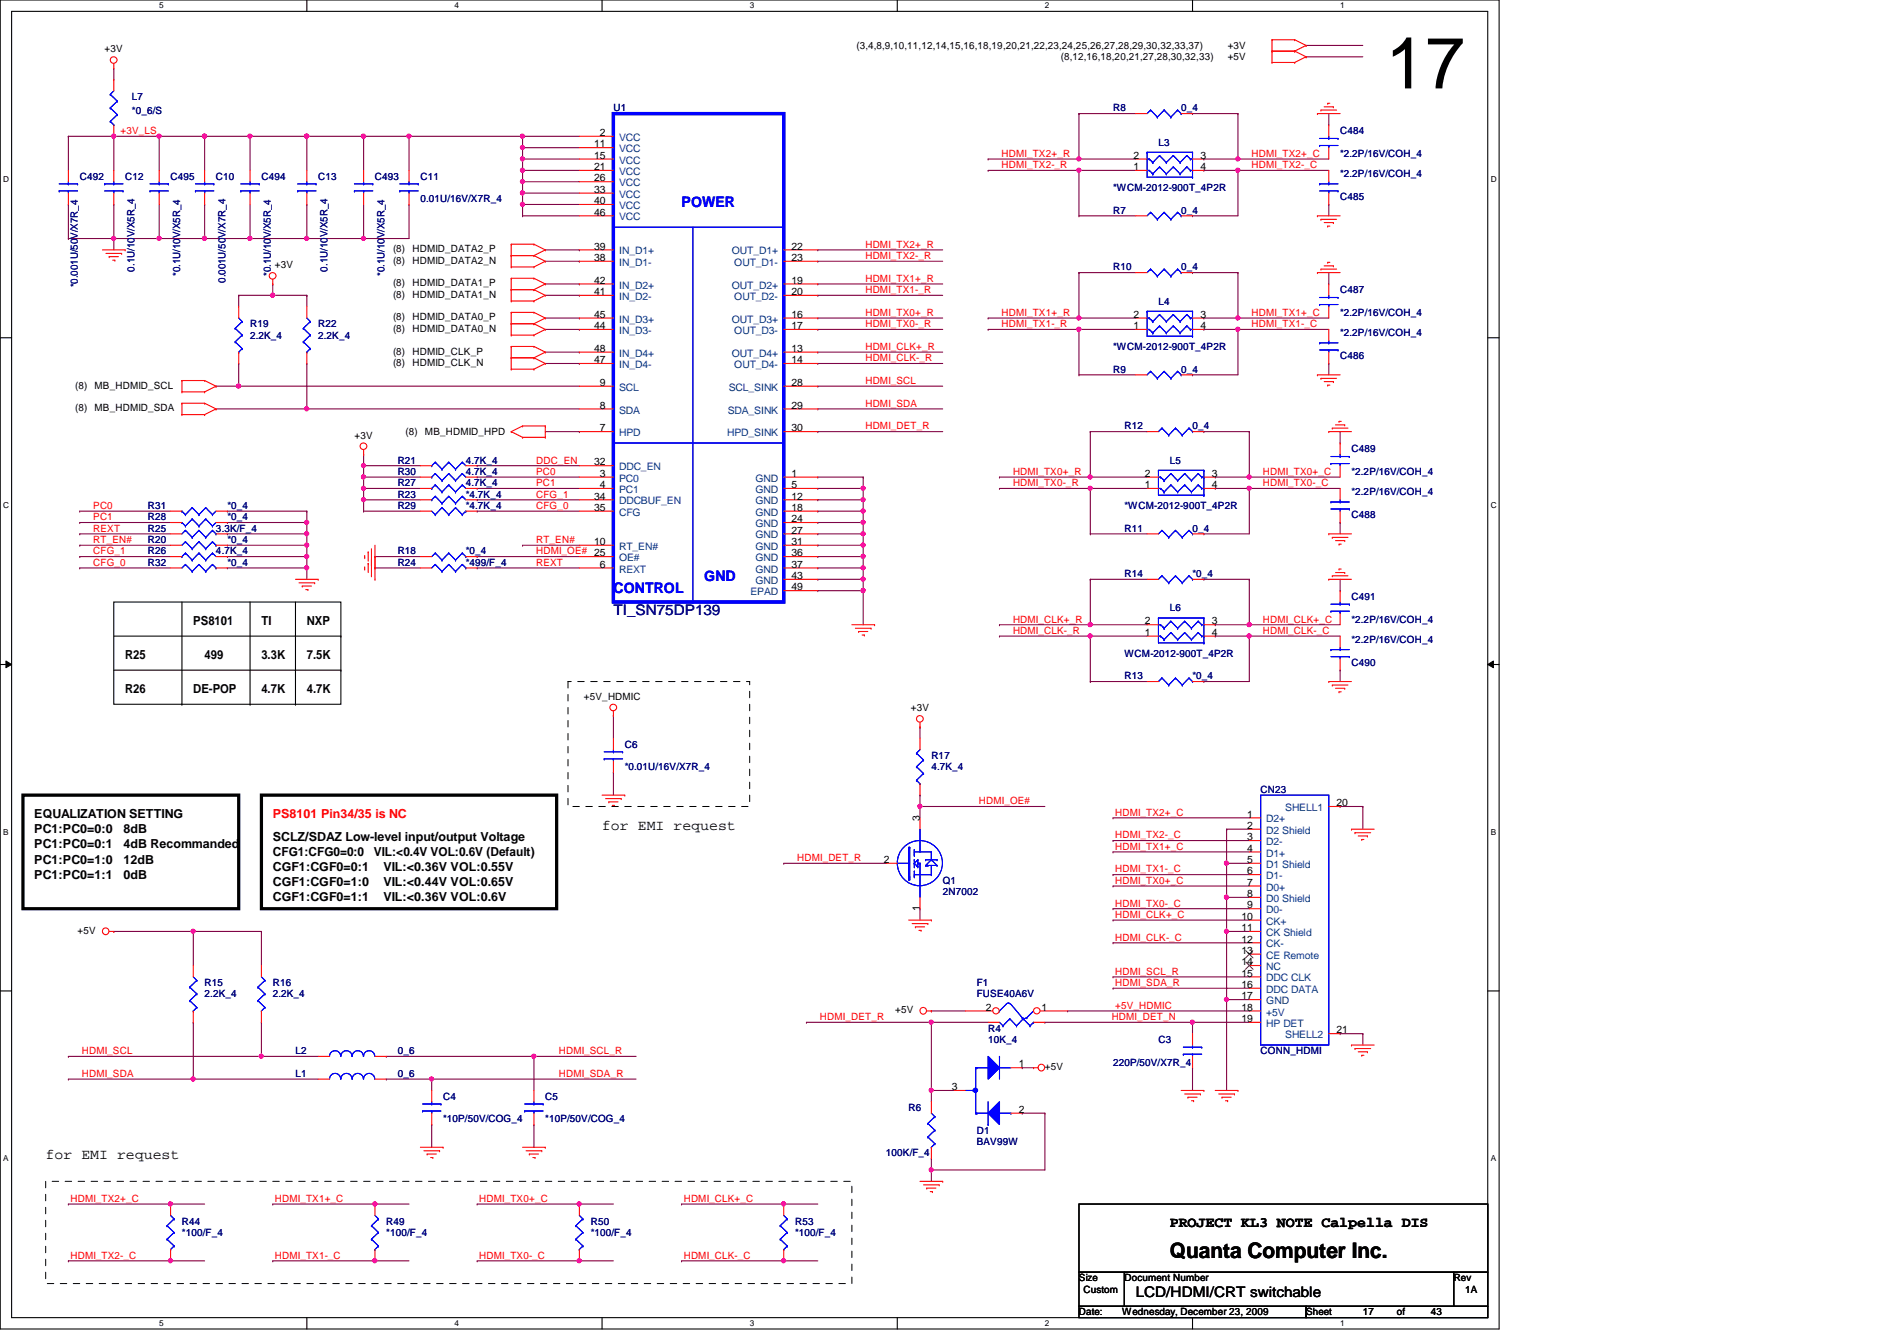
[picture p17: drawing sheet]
<svg xmlns="http://www.w3.org/2000/svg" width="297mm" height="210mm" viewBox="0 0 297 210" stroke-linecap="round" stroke-linejoin="round" font-family="sans-serif">
<defs><g id="words">
<text font-size="11.3" x="217" y="13.8">17</text>
<text font-size="3.3" x="183.2" y="196.9">Quanta Computer Inc.</text>
<g font-size="2.3" fill="#00f">
<text x="106.7" y="32.3">POWER</text>
<text x="96.1" y="92.8">CONTROL</text>
<text x="110.3" y="91">GND</text>
</g>
<text font-size="2.3" fill="#000080" x="96.1" y="96.3">TI_SN75DP139</text>
<g font-size="2.3">
<text x="94.3" y="129.9">for EMI request</text>
<text x="7.2" y="181.4">for EMI request</text>
<text x="183.2" y="192.1">PROJECT KL3 NOTE Calpella DIS</text>
<text x="177.8" y="203">LCD/HDMI/CRT switchable</text>
</g>
<g font-size="1.9">
<text x="30.3" y="97.8">PS8101</text>
<text x="40.9" y="97.8">TI</text>
<text x="48" y="97.8">NXP</text>
<text x="19.6" y="103.2">R25</text>
<text x="32" y="103.2">499</text>
<text x="40.9" y="103.2">3.3K</text>
<text x="48" y="103.2">7.5K</text>
<text x="19.6" y="108.5">R26</text>
<text x="30.3" y="108.5">DE-POP</text>
<text x="40.9" y="108.5">4.7K</text>
<text x="48" y="108.5">4.7K</text>
<text x="5.4" y="128.1">EQUALIZATION SETTING</text>
<text x="5.4" y="130.4">PC1:PC0=0:0</text>
<text x="19.3" y="130.4">8dB</text>
<text x="42.7" y="131.6">SCLZ/SDAZ Low-level input/output Voltage</text>
<text x="5.4" y="132.8">PC1:PC0=0:1</text>
<text x="5.4" y="135.2">PC1:PC0=1:0</text>
<text x="5.4" y="137.5">PC1:PC0=1:1</text>
<text x="19.3" y="132.8">4dB Recommanded</text>
<text x="19.3" y="135.2">12dB</text>
<text x="19.3" y="137.5">0dB</text>
<text x="42.7" y="134">CFG1:CFG0=0:0</text>
<text x="42.7" y="136.4">CGF1:CGF0=0:1</text>
<text x="58.5" y="134">VIL:&lt;0.4V VOL:0.6V (Default)</text>
<text x="60" y="136.4">VIL:&lt;0.36V VOL:0.55V</text>
<text x="42.7" y="138.7">CGF1:CGF0=1:0</text>
<text x="42.7" y="141.1">CGF1:CGF0=1:1</text>
<text x="60" y="138.7">VIL:&lt;0.44V VOL:0.65V</text>
<text x="60" y="141.1">VIL:&lt;0.36V VOL:0.6V</text>
</g>
<text font-size="1.9" fill="#f00" x="42.7" y="128.1">PS8101 Pin34/35 is NC</text>
<g font-size="1.6">
<text x="16.4" y="8.2">+3V</text>
<text x="134.1" y="7.7">(3,4,8,9,10,11,12,14,15,16,18,19,20,21,22,23,24,25,26,27,28,29,30,32,33,37)</text>
<text x="166.1" y="9.4">(8,12,16,18,20,21,27,28,30,32,33)</text>
<text x="192.2" y="7.7">+3V</text>
<text x="192.2" y="9.4">+5V</text>
<text x="93" y="23.1">11</text>
<text x="93.9" y="21.3">2</text>
<text x="93" y="24.8">15</text>
<text x="93" y="26.6">21</text>
<text x="93" y="28.4">26</text>
<text x="177.5" y="26.6">1</text>
<text x="177.5" y="24.8">2</text>
<text x="188" y="26.6">4</text>
<text x="188" y="24.8">3</text>
<text x="93" y="30.2">33</text>
<text x="93" y="32">40</text>
<text x="93" y="33.7">46</text>
<text x="43" y="42">+3V</text>
<text x="61.5" y="39.5">(8)</text>
<text x="61.5" y="41.3">(8)</text>
<text x="64.6" y="39.5">HDMID_DATA2_P</text>
<text x="64.6" y="41.3">HDMID_DATA2_N</text>
<text x="93" y="39.1">39</text>
<text x="93" y="40.9">38</text>
<text x="123.9" y="39.1">22</text>
<text x="123.9" y="40.9">23</text>
<text x="61.5" y="46.6">(8)</text>
<text x="61.5" y="44.8">(8)</text>
<text x="64.6" y="46.6">HDMID_DATA1_N</text>
<text x="64.6" y="44.8">HDMID_DATA1_P</text>
<text x="93" y="46.2">41</text>
<text x="93" y="44.4">42</text>
<text x="123.9" y="44.4">19</text>
<text x="123.9" y="46.2">20</text>
<text x="61.5" y="50.2">(8)</text>
<text x="61.5" y="51.9">(8)</text>
<text x="64.6" y="50.2">HDMID_DATA0_P</text>
<text x="64.6" y="51.9">HDMID_DATA0_N</text>
<text x="93" y="49.7">45</text>
<text x="93" y="51.5">44</text>
<text x="123.9" y="49.7">16</text>
<text x="123.9" y="51.5">17</text>
<text x="177.5" y="51.5">1</text>
<text x="177.5" y="49.7">2</text>
<text x="188" y="51.5">4</text>
<text x="188" y="49.7">3</text>
<text x="61.5" y="57.3">(8)</text>
<text x="61.5" y="55.5">(8)</text>
<text x="64.6" y="57.3">HDMID_CLK_N</text>
<text x="64.6" y="55.5">HDMID_CLK_P</text>
<text x="93" y="55.1">48</text>
<text x="93" y="56.9">47</text>
<text x="123.9" y="55.1">13</text>
<text x="123.9" y="56.9">14</text>
<text x="11.8" y="64.4">(8)</text>
<text x="11.8" y="60.8">(8)</text>
<text x="14.8" y="64.4">MB_HDMID_SDA</text>
<text x="14.8" y="60.8">MB_HDMID_SCL</text>
<text x="93.9" y="60.4">9</text>
<text x="93.9" y="64">8</text>
<text x="123.9" y="60.4">28</text>
<text x="123.9" y="64">29</text>
<text x="55.5" y="68.7">+3V</text>
<text x="63.5" y="68.1">(8)</text>
<text x="66.5" y="68.1">MB_HDMID_HPD</text>
<text x="93.9" y="67.5">7</text>
<text x="123.9" y="67.5">30</text>
<text x="93" y="72.9">32</text>
<text x="93.9" y="74.6">3</text>
<text x="93.9" y="76.4">4</text>
<text x="123.9" y="74.6">1</text>
<text x="123.9" y="76.4">5</text>
<text x="179.3" y="76.4">1</text>
<text x="179.3" y="74.6">2</text>
<text x="189.7" y="76.4">4</text>
<text x="189.7" y="74.6">3</text>
<text x="93" y="78.2">34</text>
<text x="93" y="80">35</text>
<text x="123.9" y="78.2">12</text>
<text x="123.9" y="80">18</text>
<text x="123.9" y="81.7">24</text>
<text x="123.9" y="83.5">27</text>
<text x="93" y="85.3">10</text>
<text x="93.9" y="88.9">6</text>
<text x="123.9" y="85.3">31</text>
<text x="123.9" y="87.1">36</text>
<text x="123.9" y="88.9">37</text>
<text x="123.9" y="90.6">43</text>
<text x="123.9" y="92.4">49</text>
<text x="179.3" y="99.5">1</text>
<text x="179.3" y="97.7">2</text>
<text x="189.7" y="99.5">4</text>
<text x="189.7" y="97.7">3</text>
<text x="91.4" y="109.6">+5V_HDMIC</text>
<text x="142.6" y="111.3">+3V</text>
<text x="144" y="128.6" transform="rotate(-90 144 128.6)">3</text>
<text x="195.3" y="128">1</text>
<text x="195.3" y="131.5">3</text>
<text x="195.3" y="129.8">2</text>
<text x="209.3" y="126.2">20</text>
<text x="138.4" y="135.1">2</text>
<text x="195.3" y="135.1">5</text>
<text x="195.3" y="133.3">4</text>
<text x="195.3" y="136.9">6</text>
<text x="144" y="142.6" transform="rotate(-90 144 142.6)">1</text>
<text x="194.4" y="144">10</text>
<text x="195.3" y="138.6">7</text>
<text x="195.3" y="142.2">9</text>
<text x="195.3" y="140.4">8</text>
<text x="12.1" y="146.2">+5V</text>
<text x="194.4" y="145.8">11</text>
<text x="194.4" y="149.3">13</text>
<text x="194.4" y="147.5">12</text>
<text x="194.4" y="152.9">15</text>
<text x="194.4" y="151.1">14</text>
<text x="194.4" y="154.6">16</text>
<text x="140.2" y="158.6">+5V</text>
<text x="154.4" y="158.2">2</text>
<text x="163.1" y="158.2">1</text>
<text x="194.4" y="156.4">17</text>
<text x="194.4" y="160">19</text>
<text x="194.4" y="158.2">18</text>
<text x="209.3" y="161.8">21</text>
<text x="159.5" y="167.1">1</text>
<text x="163.6" y="167.5">+5V</text>
<text x="149.1" y="170.6">3</text>
<text x="159.5" y="174.2">2</text>
<text x="168.9" y="200.6">Size</text>
<text x="169.7" y="202.4">Custom</text>
<text x="176.1" y="200.6">Document Number</text>
<text x="227.6" y="200.6">Rev</text>
<text x="229.4" y="202.4">1A</text>
<text x="168.9" y="205.9">Date:</text>
<text x="175.7" y="205.9">Wednesday, December 23, 2009</text>
<text x="204.5" y="205.9">Sheet</text>
<text x="213.4" y="205.9">17</text>
<text x="218.7" y="205.9">of</text>
<text x="224.1" y="205.9">43</text>
</g>
<g font-size="1.6" fill="#000080">
<text x="20.7" y="15.7">L7</text>
<text x="20.7" y="17.8">*0_6/S</text>
<text x="96.1" y="17.4">U1</text>
<text x="174.3" y="17.4">R8</text>
<text x="185" y="17.4">0_4</text>
<text x="181.4" y="22.8">L3</text>
<text x="209.8" y="21">C484</text>
<text x="12.5" y="28.1">C492</text>
<text x="19.6" y="28.1">C12</text>
<text x="26.7" y="28.1">C495</text>
<text x="33.8" y="28.1">C10</text>
<text x="40.9" y="28.1">C494</text>
<text x="49.8" y="28.1">C13</text>
<text x="58.7" y="28.1">C493</text>
<text x="65.8" y="28.1">C11</text>
<text x="174.3" y="29.9">*WCM-2012-900T_4P2R</text>
<text x="209.8" y="27.8">*2.2P/16V/COH_4</text>
<text x="209.8" y="24.6">*2.2P/16V/COH_4</text>
<text x="65.8" y="31.7">0.01U/16V/X7R_4</text>
<text x="174.3" y="33.4">R7</text>
<text x="185" y="33.4">0_4</text>
<text x="209.8" y="31.3">C485</text>
<text x="12.2" y="45" transform="rotate(-90 12.2 45)">*0.001U/50V/X7R_4</text>
<text x="21.1" y="42.5" transform="rotate(-90 21.1 42.5)">0.1U/10V/X5R_4</text>
<text x="28.2" y="43.2" transform="rotate(-90 28.2 43.2)">*0.1U/10V/X5R_4</text>
<text x="35.3" y="44.3" transform="rotate(-90 35.3 44.3)">0.001U/50V/X7R_4</text>
<text x="42.4" y="43.2" transform="rotate(-90 42.4 43.2)">*0.1U/10V/X5R_4</text>
<text x="51.3" y="42.5" transform="rotate(-90 51.3 42.5)">0.1U/10V/X5R_4</text>
<text x="60.2" y="43.2" transform="rotate(-90 60.2 43.2)">*0.1U/10V/X5R_4</text>
<text x="174.3" y="42.3">R10</text>
<text x="181.4" y="47.7">L4</text>
<text x="185" y="42.3">0_4</text>
<text x="209.8" y="45.9">C487</text>
<text x="39.2" y="51.2">R19</text>
<text x="39.2" y="53">2.2K_4</text>
<text x="49.8" y="51.2">R22</text>
<text x="49.8" y="53">2.2K_4</text>
<text x="209.8" y="49.4">*2.2P/16V/COH_4</text>
<text x="209.8" y="52.7">*2.2P/16V/COH_4</text>
<text x="174.3" y="54.8">*WCM-2012-900T_4P2R</text>
<text x="174.3" y="58.3">R9</text>
<text x="185" y="58.3">0_4</text>
<text x="209.8" y="56.2">C486</text>
<text x="176.1" y="67.2">R12</text>
<text x="186.7" y="67.2">0_4</text>
<text x="211.6" y="70.8">C489</text>
<text x="62.3" y="74.3">R30</text>
<text x="62.3" y="76.1">R27</text>
<text x="62.3" y="72.6">R21</text>
<text x="62.3" y="77.9">R23</text>
<text x="72.9" y="74.3">4.7K_4</text>
<text x="72.9" y="76.1">4.7K_4</text>
<text x="72.9" y="72.6">4.7K_4</text>
<text x="72.9" y="77.9">*4.7K_4</text>
<text x="183.2" y="72.6">L5</text>
<text x="211.6" y="74.3">*2.2P/16V/COH_4</text>
<text x="211.6" y="77.6">*2.2P/16V/COH_4</text>
<text x="23.2" y="83.2">R25</text>
<text x="23.2" y="81.4">R28</text>
<text x="23.2" y="79.7">R31</text>
<text x="33.8" y="83.2">3.3K/F_4</text>
<text x="35.6" y="81.4">*0_4</text>
<text x="35.6" y="79.7">*0_4</text>
<text x="62.3" y="79.7">R29</text>
<text x="72.9" y="79.7">*4.7K_4</text>
<text x="176.1" y="79.7">*WCM-2012-900T_4P2R</text>
<text x="176.1" y="83.2">R11</text>
<text x="186.7" y="83.2">0_4</text>
<text x="211.6" y="81.1">C488</text>
<text x="23.2" y="86.8">R26</text>
<text x="23.2" y="88.6">R32</text>
<text x="23.2" y="85">R20</text>
<text x="33.8" y="86.8">4.7K_4</text>
<text x="35.6" y="88.6">*0_4</text>
<text x="35.6" y="85">*0_4</text>
<text x="62.3" y="88.6">R24</text>
<text x="62.3" y="86.8">R18</text>
<text x="72.9" y="88.6">*499/F_4</text>
<text x="72.9" y="86.8">*0_4</text>
<text x="176.1" y="90.3">R14</text>
<text x="183.2" y="95.7">L6</text>
<text x="186.7" y="90.3">*0_4</text>
<text x="211.6" y="93.9">C491</text>
<text x="211.6" y="100.7">*2.2P/16V/COH_4</text>
<text x="211.6" y="97.5">*2.2P/16V/COH_4</text>
<text x="176.1" y="102.8">WCM-2012-900T_4P2R</text>
<text x="176.1" y="106.3">R13</text>
<text x="186.7" y="106.3">*0_4</text>
<text x="211.6" y="104.2">C490</text>
<text x="97.8" y="117">C6</text>
<text x="145.8" y="118.8">R17</text>
<text x="97.8" y="120.6">*0.01U/16V/X7R_4</text>
<text x="145.8" y="120.6">4.7K_4</text>
<text x="197.4" y="124.1">CN23</text>
<text x="147.6" y="138.3">Q1</text>
<text x="147.6" y="140.1">2N7002</text>
<text x="32" y="154.3">R15</text>
<text x="42.7" y="154.3">R16</text>
<text x="152.9" y="154.3">F1</text>
<text x="32" y="156.1">2.2K_4</text>
<text x="42.7" y="156.1">2.2K_4</text>
<text x="152.9" y="156.1">FUSE40A6V</text>
<text x="154.7" y="161.5">R4</text>
<text x="46.3" y="165">L2</text>
<text x="62.3" y="165">0_6</text>
<text x="154.7" y="163.2">10K_4</text>
<text x="174.3" y="166.8">220P/50V/X7R_4</text>
<text x="181.4" y="163.2">C3</text>
<text x="197.4" y="165">CONN_HDMI</text>
<text x="46.3" y="168.6">L1</text>
<text x="62.3" y="168.6">0_6</text>
<text x="69.4" y="172.1">C4</text>
<text x="85.4" y="172.1">C5</text>
<text x="142.3" y="173.9">R6</text>
<text x="69.4" y="175.7">*10P/50V/COG_4</text>
<text x="85.4" y="175.7">*10P/50V/COG_4</text>
<text x="152.9" y="177.5">D1</text>
<text x="152.9" y="179.2">BAV99W</text>
<text x="138.7" y="181">100K/F_4</text>
<text x="28.5" y="191.7">R44</text>
<text x="60.5" y="191.7">R49</text>
<text x="92.5" y="191.7">R50</text>
<text x="124.5" y="191.7">R53</text>
<text x="28.5" y="193.5">*100/F_4</text>
<text x="60.5" y="193.5">*100/F_4</text>
<text x="92.5" y="193.5">*100/F_4</text>
<text x="124.5" y="193.5">*100/F_4</text>
</g>
<g font-size="1.6" fill="#f00">
<text x="18.9" y="21">+3V_LS</text>
<text x="156.8" y="26.3">HDMI_TX2-_R</text>
<text x="156.8" y="24.6">HDMI_TX2+_R</text>
<text x="196" y="24.6">HDMI_TX2+_C</text>
<text x="196" y="26.3">HDMI_TX2-_C</text>
<text x="135.5" y="38.8">HDMI_TX2+_R</text>
<text x="135.5" y="40.6">HDMI_TX2-_R</text>
<text x="135.5" y="44.1">HDMI_TX1+_R</text>
<text x="135.5" y="45.9">HDMI_TX1-_R</text>
<text x="135.5" y="49.4">HDMI_TX0+_R</text>
<text x="135.5" y="51.2">HDMI_TX0-_R</text>
<text x="156.8" y="51.2">HDMI_TX1-_R</text>
<text x="156.8" y="49.4">HDMI_TX1+_R</text>
<text x="196" y="49.4">HDMI_TX1+_C</text>
<text x="196" y="51.2">HDMI_TX1-_C</text>
<text x="135.5" y="54.8">HDMI_CLK+_R</text>
<text x="135.5" y="56.6">HDMI_CLK-_R</text>
<text x="135.5" y="63.7">HDMI_SDA</text>
<text x="135.5" y="60.1">HDMI_SCL</text>
<text x="135.5" y="67.2">HDMI_DET_R</text>
<text x="83.9" y="76.1">PC1</text>
<text x="83.9" y="74.3">PC0</text>
<text x="83.9" y="72.6">DDC_EN</text>
<text x="83.9" y="77.9">CFG_1</text>
<text x="158.6" y="74.3">HDMI_TX0+_R</text>
<text x="158.6" y="76.1">HDMI_TX0-_R</text>
<text x="197.7" y="76.1">HDMI_TX0-_C</text>
<text x="197.7" y="74.3">HDMI_TX0+_C</text>
<text x="14.6" y="83.2">REXT</text>
<text x="14.6" y="81.4">PC1</text>
<text x="14.6" y="79.7">PC0</text>
<text x="83.9" y="79.7">CFG_0</text>
<text x="14.6" y="85">RT_EN#</text>
<text x="14.6" y="86.8">CFG_1</text>
<text x="14.6" y="88.6">CFG_0</text>
<text x="83.9" y="86.8">HDMI_OE# 25</text>
<text x="83.9" y="88.6">REXT</text>
<text x="83.9" y="85">RT_EN#</text>
<text x="158.6" y="99.2">HDMI_CLK-_R</text>
<text x="158.6" y="97.5">HDMI_CLK+_R</text>
<text x="197.7" y="99.2">HDMI_CLK-_C</text>
<text x="197.7" y="97.5">HDMI_CLK+_C</text>
<text x="153.3" y="125.9">HDMI_OE#</text>
<text x="174.6" y="131.2">HDMI_TX2-_C</text>
<text x="174.6" y="127.7">HDMI_TX2+_C</text>
<text x="124.8" y="134.8">HDMI_DET_R</text>
<text x="174.6" y="136.6">HDMI_TX1-_C</text>
<text x="174.6" y="133">HDMI_TX1+_C</text>
<text x="174.6" y="138.3">HDMI_TX0+_C</text>
<text x="174.6" y="141.9">HDMI_TX0-_C</text>
<text x="174.6" y="143.7">HDMI_CLK+_C</text>
<text x="174.6" y="147.2">HDMI_CLK-_C</text>
<text x="174.6" y="152.6">HDMI_SCL_R</text>
<text x="174.6" y="154.3">HDMI_SDA_R</text>
<text x="128.4" y="159.7">HDMI_DET_R</text>
<text x="174.1" y="159.7">HDMI_DET_N</text>
<text x="174.6" y="157.9">+5V_HDMIC</text>
<text x="12.8" y="165">HDMI_SCL</text>
<text x="87.5" y="165">HDMI_SCL_R</text>
<text x="12.8" y="168.6">HDMI_SDA</text>
<text x="87.5" y="168.6">HDMI_SDA_R</text>
<text x="11" y="188.1">HDMI_TX2+_C</text>
<text x="43" y="188.1">HDMI_TX1+_C</text>
<text x="75.1" y="188.1">HDMI_TX0+_C</text>
<text x="107.1" y="188.1">HDMI_CLK+_C</text>
<text x="11" y="197">HDMI_TX2-_C</text>
<text x="43" y="197">HDMI_TX1-_C</text>
<text x="75.1" y="197">HDMI_TX0-_C</text>
<text x="107.1" y="197">HDMI_CLK-_C</text>
</g>
<g font-size="1.6" fill="#004080">
<text x="96.9" y="22.1">VCC</text>
<text x="96.9" y="23.8">VCC</text>
<text x="96.9" y="25.6">VCC</text>
<text x="96.9" y="27.4">VCC</text>
<text x="96.9" y="29.2">VCC</text>
<text x="96.9" y="30.9">VCC</text>
<text x="96.9" y="32.7">VCC</text>
<text x="96.9" y="34.5">VCC</text>
<text x="96.9" y="39.8">IN_D1+</text>
<text x="96.9" y="41.6">IN_D1-</text>
<text x="114.6" y="39.8">OUT_D1+</text>
<text x="115" y="41.6">OUT_D1-</text>
<text x="96.9" y="46.9">IN_D2-</text>
<text x="96.9" y="45.2">IN_D2+</text>
<text x="114.6" y="45.2">OUT_D2+</text>
<text x="115" y="46.9">OUT_D2-</text>
<text x="96.9" y="50.5">IN_D3+</text>
<text x="96.9" y="52.3">IN_D3-</text>
<text x="114.6" y="50.5">OUT_D3+</text>
<text x="115" y="52.3">OUT_D3-</text>
<text x="96.9" y="55.8">IN_D4+</text>
<text x="96.9" y="57.6">IN_D4-</text>
<text x="114.6" y="55.8">OUT_D4+</text>
<text x="115" y="57.6">OUT_D4-</text>
<text x="96.9" y="61.2">SCL</text>
<text x="96.9" y="64.7">SDA</text>
<text x="114" y="64.7">SDA_SINK</text>
<text x="114.1" y="61.2">SCL_SINK</text>
<text x="96.9" y="68.3">HPD</text>
<text x="113.9" y="68.3">HPD_SINK</text>
<text x="96.9" y="73.6">DDC_EN</text>
<text x="96.9" y="75.4">PC0</text>
<text x="96.9" y="77.2">PC1</text>
<text x="118.3" y="75.4">GND</text>
<text x="118.3" y="77.2">GND</text>
<text x="96.9" y="79">DDCBUF_EN</text>
<text x="96.9" y="80.7">CFG</text>
<text x="118.3" y="79">GND</text>
<text x="118.3" y="80.7">GND</text>
<text x="118.3" y="82.5">GND</text>
<text x="96.9" y="87.8">OE#</text>
<text x="96.9" y="89.6">REXT</text>
<text x="96.9" y="86.1">RT_EN#</text>
<text x="118.3" y="84.3">GND</text>
<text x="118.3" y="86.1">GND</text>
<text x="118.3" y="87.8">GND</text>
<text x="118.3" y="89.6">GND</text>
<text x="117.5" y="93.2">EPAD</text>
<text x="118.3" y="91.4">GND</text>
<text x="198.3" y="128.7">D2+</text>
<text x="198.3" y="130.5">D2 Shield</text>
<text x="201.2" y="127">SHELL1</text>
<text x="198.3" y="132.3">D2-</text>
<text x="198.3" y="135.8">D1 Shield</text>
<text x="198.3" y="134.1">D1+</text>
<text x="198.3" y="137.6">D1-</text>
<text x="198.3" y="139.4">D0+</text>
<text x="198.3" y="143">D0-</text>
<text x="198.3" y="141.2">D0 Shield</text>
<text x="198.3" y="146.5">CK Shield</text>
<text x="198.3" y="144.7">CK+</text>
<text x="198.3" y="148.3">CK-</text>
<text x="198.3" y="150.1">CE Remote</text>
<text x="198.3" y="153.6">DDC CLK</text>
<text x="198.3" y="151.8">NC</text>
<text x="198.3" y="155.4">DDC DATA</text>
<text x="198.3" y="157.2">GND</text>
<text x="198.3" y="160.7">HP DET</text>
<text x="198.3" y="159">+5V</text>
<text x="201.2" y="162.5">SHELL2</text>
</g>
<g font-size="1.3">
<text x="24.9" y="1.3">5</text>
<text x="71.2" y="1.3">4</text>
<text x="117.4" y="1.3">3</text>
<text x="163.6" y="1.3">2</text>
<text x="209.8" y="1.3">1</text>
<text x=".5" y="28.4">D</text>
<text x="233.4" y="28.4">D</text>
<text x=".5" y="79.5">C</text>
<text x="233.4" y="79.5">C</text>
<text x=".5" y="130.7">B</text>
<text x="233.4" y="130.7">B</text>
<text x=".5" y="181.8">A</text>
<text x="233.4" y="181.8">A</text>
<text x="24.9" y="207.6">5</text>
<text x="71.2" y="207.6">4</text>
<text x="117.4" y="207.6">3</text>
<text x="163.6" y="207.6">2</text>
<text x="209.8" y="207.6">1</text>
</g>
</g></defs>
<path d="M0 0h234.7v208h-234.7zM1.8 1.8h231.2v204.4h-231.2z" fill="none" stroke="#000" stroke-width=".17"/>
<g fill="#fff">
<path d="M24.9 .2h.7v1.4h-.7z"/>
<path d="M24.9 206.4h.7v1.4h-.7z"/>
</g>
<path d="M48 0v1.8M48 206.2v1.8" fill="none" stroke="#000" stroke-width=".17"/>
<g fill="#fff">
<path d="M71.2 .2h.6v1.4h-.6z"/>
<path d="M71.2 206.4h.6v1.4h-.6z"/>
</g>
<path d="M94.3 0v1.8M94.3 206.2v1.8" fill="none" stroke="#000" stroke-width=".17"/>
<g fill="#fff">
<path d="M117.4 .2h.7v1.4h-.7z"/>
<path d="M117.4 206.4h.7v1.4h-.7z"/>
</g>
<path d="M140.5 0v1.8M140.5 206.2v1.8" fill="none" stroke="#000" stroke-width=".17"/>
<g fill="#fff">
<path d="M163.6 .2h.7v1.4h-.7z"/>
<path d="M163.6 206.4h.7v1.4h-.7z"/>
</g>
<path d="M186.7 0v1.8M186.7 206.2v1.8" fill="none" stroke="#000" stroke-width=".17"/>
<g fill="#fff">
<path d="M209.8 .2h.7v1.4h-.7z"/>
<path d="M209.8 206.4h.7v1.4h-.7z"/>
<path d="M.5 27.3h.9v1.4h-.9z"/>
<path d="M233.4 27.3h.9v1.4h-.9z"/>
<path d="M.5 78.4h.9v1.4h-.9z"/>
<path d="M233.4 78.4h.9v1.4h-.9z"/>
</g>
<path d="M0 52.9h1.8M233 52.9h1.7" fill="none" stroke="#000" stroke-width=".17"/>
<g fill="#fff">
<path d="M.5 129.5h.8v1.4h-.8z"/>
<path d="M233.4 129.5h.8v1.4h-.8z"/>
</g>
<path d="M0 104h1.8M233 104h1.7" fill="none" stroke="#000" stroke-width=".17"/>
<path d="M.9 103.5l.9 .5-.9 .5zM233 104l.8-.5v1z" fill="#000"/>
<path d="M.9 103.5l.9 .5-.9 .5zM233 104l.8-.5v1z" fill="none" stroke="#000" stroke-width=".16"/>
<g fill="#fff">
<path d="M.5 180.6h.8v1.4h-.8z"/>
<path d="M233.4 180.6h.8v1.4h-.8z"/>
</g>
<path d="M0 155.1h1.8M233 155.1h1.7" fill="none" stroke="#000" stroke-width=".17"/>
<path d="M64 21.3h.1M64 21.3h17.8M154.7 26.7h.1M154.7 26.7h14.2M174.3 152.9h.1M174.3 154.7h.1M174.3 152.9h21.3M174.3 154.7h21.3" fill="none" stroke="#800040" stroke-width=".17"/>
<circle cx="81.8" cy="21.3" r=".32" fill="#f0f"/>
<circle cx="81.8" cy="21.3" r=".32" fill="none" stroke="#f0f" stroke-width=".17"/>
<circle cx="64" cy="21.3" r=".32" fill="#f0f"/>
<circle cx="64" cy="21.3" r=".32" fill="none" stroke="#f0f" stroke-width=".17"/>
<path d="M56.9 37.3h.1M56.9 37.3h7.1" fill="none" stroke="#800040" stroke-width=".17"/>
<circle cx="56.9" cy="37.3" r=".32" fill="#f0f"/>
<circle cx="56.9" cy="37.3" r=".32" fill="none" stroke="#f0f" stroke-width=".17"/>
<path d="M17.8 37.3h.1M17.8 37.3v1.8M24.9 37.3h.1M24.9 37.3h7.1M48 21.3h.1M48 21.3v5.4M64 32h.1M64 32v5.3" fill="none" stroke="#800040" stroke-width=".17"/>
<circle cx="32" cy="37.3" r=".32" fill="#f0f"/>
<circle cx="32" cy="37.3" r=".32" fill="none" stroke="#f0f" stroke-width=".17"/>
<circle cx="24.9" cy="37.3" r=".32" fill="#f0f"/>
<circle cx="24.9" cy="37.3" r=".32" fill="none" stroke="#f0f" stroke-width=".17"/>
<path d="M17.8 21.3h.1M17.8 21.3v5.4M32 32h.1M32 32v5.3M39.2 21.3h.1M39.2 21.3h8.8M48 32h.1M48 32v5.3" fill="none" stroke="#800040" stroke-width=".17"/>
<circle cx="48" cy="21.3" r=".32" fill="#f0f"/>
<circle cx="48" cy="21.3" r=".32" fill="none" stroke="#f0f" stroke-width=".17"/>
<circle cx="39.1" cy="21.3" r=".32" fill="#f0f"/>
<circle cx="39.1" cy="21.3" r=".32" fill="none" stroke="#f0f" stroke-width=".17"/>
<path d="M24.9 21.3h.1M24.9 21.3h7.1" fill="none" stroke="#800040" stroke-width=".17"/>
<circle cx="32" cy="21.3" r=".32" fill="#f0f"/>
<circle cx="32" cy="21.3" r=".32" fill="none" stroke="#f0f" stroke-width=".17"/>
<circle cx="24.9" cy="21.3" r=".32" fill="#f0f"/>
<circle cx="24.9" cy="21.3" r=".32" fill="none" stroke="#f0f" stroke-width=".17"/>
<path d="M17.8 32h.1M17.8 32v5.3M32 21.3h.1M32 21.3v5.4M39.2 37.3h.1M39.2 37.3h8.8" fill="none" stroke="#800040" stroke-width=".17"/>
<circle cx="39.1" cy="37.3" r=".32" fill="#f0f"/>
<circle cx="39.1" cy="37.3" r=".32" fill="none" stroke="#f0f" stroke-width=".17"/>
<path d="M156.5 99.6h.1M156.5 99.6h14.2M195.6 90.7h.1M195.6 90.7v7.1" fill="none" stroke="#800040" stroke-width=".17"/>
<circle cx="195.6" cy="97.8" r=".32" fill="#f0f"/>
<circle cx="195.6" cy="97.8" r=".32" fill="none" stroke="#f0f" stroke-width=".17"/>
<path d="M56.9 78.2h.1M56.9 78.2h8.9M190.3 97.8h.1M190.3 97.8h5.3M144.1 126.2h.1M144.1 126.2h19.5" fill="none" stroke="#800040" stroke-width=".17"/>
<circle cx="56.9" cy="78.2" r=".32" fill="#f0f"/>
<circle cx="56.9" cy="78.2" r=".32" fill="none" stroke="#f0f" stroke-width=".17"/>
<path d="M56.9 78.2h.1M56.9 72.9h.1M56.9 72.9v1.8M56.9 78.2v1.8M56.9 80h.1M56.9 80h8.9" fill="none" stroke="#800040" stroke-width=".17"/>
<circle cx="56.9" cy="72.9" r=".32" fill="#f0f"/>
<circle cx="56.9" cy="72.9" r=".32" fill="none" stroke="#f0f" stroke-width=".17"/>
<path d="M56.9 74.7h.1M56.9 74.7h8.9M74.7 76.5h.1M74.7 76.5h16" fill="none" stroke="#800040" stroke-width=".17"/>
<circle cx="56.9" cy="74.6" r=".32" fill="#f0f"/>
<circle cx="56.9" cy="74.6" r=".32" fill="none" stroke="#f0f" stroke-width=".17"/>
<path d="M56.9 76.5h.1M56.9 76.5v1.7" fill="none" stroke="#800040" stroke-width=".17"/>
<circle cx="56.9" cy="76.4" r=".32" fill="#f0f"/>
<circle cx="56.9" cy="76.4" r=".32" fill="none" stroke="#f0f" stroke-width=".17"/>
<g fill="none" stroke="#800040" stroke-width=".17">
<path d="M64 21.3h.1M64 21.3v5.4M186.7 42.7h.1M186.7 42.7h7.1M188.5 49.8h.1M193.8 42.7h.1M193.8 42.7v7.1h-5.3M56.9 76.5h.1M56.9 74.7h.1M56.9 76.5h8.9M56.9 74.7v1.8M74.7 74.7h.1"/>
<path d="M74.7 72.9h.1M74.7 78.2h.1M74.7 74.7h16M74.7 72.9h16M74.7 78.2h16M58.7 88.9h.1M58.7 87.1h.1M58.7 87.1h7.1M58.7 88.9h7.1M74.7 80h.1M74.7 87.1h.1M74.7 88.9h.1"/>
<path d="M74.7 80h16M74.7 87.1h16M74.7 88.9h16M81.8 85.3h.1M81.8 85.3h8.9M186.7 160h.1M186.7 167.1h.1M186.7 160v1.8M186.7 167.1v3.6M186.7 160h8.9"/>
</g>
<circle cx="186.7" cy="160" r=".32" fill="#f0f"/>
<circle cx="186.7" cy="160" r=".32" fill="none" stroke="#f0f" stroke-width=".17"/>
<path d="M56.9 71.1h.1M56.9 71.1v1.8M170.7 90.7h.1M170.7 90.7v7.1M163.6 160h.1M163.6 160h23.1" fill="none" stroke="#800040" stroke-width=".17"/>
<circle cx="170.7" cy="97.8" r=".32" fill="#f0f"/>
<circle cx="170.7" cy="97.8" r=".32" fill="none" stroke="#f0f" stroke-width=".17"/>
<path d="M154.7 51.6h.1M154.7 51.6h14.2M156.5 97.8h.1M156.5 97.8h14.2M145.8 158.2h.1M145.8 158.2h5.4M167.2 158.2h.1M167.2 158.2h28.4M160.1 167.1h.1M160.1 167.1h1.7M145.8 183.1h.1M145.8 183.1v1.8" fill="none" stroke="#800040" stroke-width=".17"/>
<circle cx="145.8" cy="183.1" r=".32" fill="#f0f"/>
<circle cx="145.8" cy="183.1" r=".32" fill="none" stroke="#f0f" stroke-width=".17"/>
<path d="M145.8 160h.1M145.8 170.7h.1M145.8 160v12.5M145.8 170.7h3.6M160.1 174.2h.1M160.1 174.2h3.5" fill="none" stroke="#800040" stroke-width=".17"/>
<circle cx="145.8" cy="170.7" r=".32" fill="#f0f"/>
<circle cx="145.8" cy="170.7" r=".32" fill="none" stroke="#f0f" stroke-width=".17"/>
<path d="M145.8 160h.1M145.8 160h8.9M163.6 174.2h.1M163.6 174.2v8.9h-17.8M145.8 183.1h.1M145.8 181.4h.1M145.8 181.4v1.7" fill="none" stroke="#800040" stroke-width=".17"/>
<circle cx="145.8" cy="160" r=".32" fill="#f0f"/>
<circle cx="145.8" cy="160" r=".32" fill="none" stroke="#f0f" stroke-width=".17"/>
<path d="M192.1 156.5h.1M192.1 156.5v14.2M126.3 160h.1M126.3 160h19.5" fill="none" stroke="#800040" stroke-width=".17"/>
<circle cx="192" cy="156.4" r=".32" fill="#f0f"/>
<circle cx="192" cy="156.4" r=".32" fill="none" stroke="#f0f" stroke-width=".17"/>
<path d="M192.1 135.1h.1M192.1 135.1v5.4" fill="none" stroke="#800040" stroke-width=".17"/>
<circle cx="192" cy="135.1" r=".32" fill="#f0f"/>
<circle cx="192" cy="135.1" r=".32" fill="none" stroke="#f0f" stroke-width=".17"/>
<path d="M192.1 129.8h.1M192.1 135.1h.1M192.1 129.8v5.3M192.1 135.1h3.5M192.1 145.8h.1M192.1 140.5h.1M192.1 140.5v5.3M192.1 145.8h3.5M192.1 140.5h3.5" fill="none" stroke="#800040" stroke-width=".17"/>
<circle cx="192" cy="140.4" r=".32" fill="#f0f"/>
<circle cx="192" cy="140.4" r=".32" fill="none" stroke="#f0f" stroke-width=".17"/>
<g fill="none" stroke="#800040" stroke-width=".17">
<path d="M192.1 129.8h.1M192.1 129.8h3.5M209.8 126.2h.1M209.8 126.2h3.6M213.4 126.2h.1M213.4 126.2v3.6M192.1 156.5h.1M192.1 145.8h.1M192.1 156.5h3.5M192.1 145.8v10.7M209.8 161.8h.1M209.8 161.8h3.6"/>
<path d="M213.4 161.8h.1M213.4 161.8v1.8"/>
</g>
<circle cx="192" cy="145.8" r=".32" fill="#f0f"/>
<circle cx="192" cy="145.8" r=".32" fill="none" stroke="#f0f" stroke-width=".17"/>
<path d="M168.9 58.7h.1M168.9 51.6h.1M168.9 58.7h8.9M168.9 51.6v7.1M186.7 58.7h.1M193.8 51.6h.1M193.8 51.6v7.1h-7.1" fill="none" stroke="#800040" stroke-width=".17"/>
<circle cx="193.8" cy="51.5" r=".32" fill="#f0f"/>
<circle cx="193.8" cy="51.5" r=".32" fill="none" stroke="#f0f" stroke-width=".17"/>
<path d="M168.9 51.6h.1M168.9 51.6h8.9" fill="none" stroke="#800040" stroke-width=".17"/>
<circle cx="168.9" cy="51.5" r=".32" fill="#f0f"/>
<circle cx="168.9" cy="51.5" r=".32" fill="none" stroke="#f0f" stroke-width=".17"/>
<path d="M168.9 49.8h.1M168.9 49.8h8.9" fill="none" stroke="#800040" stroke-width=".17"/>
<circle cx="168.9" cy="49.8" r=".32" fill="#f0f"/>
<circle cx="168.9" cy="49.8" r=".32" fill="none" stroke="#f0f" stroke-width=".17"/>
<path d="M193.8 49.8h.1M193.8 49.8h14.3" fill="none" stroke="#800040" stroke-width=".17"/>
<circle cx="193.8" cy="49.8" r=".32" fill="#f0f"/>
<circle cx="193.8" cy="49.8" r=".32" fill="none" stroke="#f0f" stroke-width=".17"/>
<g fill="none" stroke="#800040" stroke-width=".17">
<path d="M168.9 33.8h.1M168.9 26.7h.1M168.9 33.8h8.9M168.9 26.7v7.1M186.7 33.8h.1M188.5 26.7h.1M188.5 26.7h5.3M193.8 24.9h.1M193.8 26.7h.1M193.8 24.9h14.3M193.8 26.7v7.1h-7.1M193.8 51.6h.1"/>
<path d="M193.8 51.6h14.3"/>
</g>
<circle cx="193.8" cy="26.6" r=".32" fill="#f0f"/>
<circle cx="193.8" cy="26.6" r=".32" fill="none" stroke="#f0f" stroke-width=".17"/>
<path d="M168.9 26.7h.1M168.9 26.7h8.9" fill="none" stroke="#800040" stroke-width=".17"/>
<circle cx="168.9" cy="26.6" r=".32" fill="#f0f"/>
<circle cx="168.9" cy="26.6" r=".32" fill="none" stroke="#f0f" stroke-width=".17"/>
<path d="M193.8 26.7h.1M193.8 26.7h14.3M188.5 51.6h.1M188.5 51.6h5.3M195.6 76.5h.1M195.6 76.5h14.2M195.6 99.6h.1M195.6 99.6h14.2" fill="none" stroke="#800040" stroke-width=".17"/>
<circle cx="195.6" cy="76.4" r=".32" fill="#f0f"/>
<circle cx="195.6" cy="76.4" r=".32" fill="none" stroke="#f0f" stroke-width=".17"/>
<path d="M170.7 76.5h.1M170.7 76.5v7.1M170.7 76.5h8.9M195.6 76.5h.1M195.6 76.5v7.1h-7.1M170.7 83.6h.1M170.7 83.6h8.9M188.5 83.6h.1" fill="none" stroke="#800040" stroke-width=".17"/>
<circle cx="170.7" cy="76.4" r=".32" fill="#f0f"/>
<circle cx="170.7" cy="76.4" r=".32" fill="none" stroke="#f0f" stroke-width=".17"/>
<path d="M170.7 74.7h.1M170.7 74.7h8.9M170.7 99.6h.1M170.7 99.6v7.1M195.6 99.6h.1M195.6 99.6v7.1h-7.1M170.7 106.7h.1M170.7 106.7h8.9M188.5 106.7h.1" fill="none" stroke="#800040" stroke-width=".17"/>
<circle cx="195.6" cy="99.5" r=".32" fill="#f0f"/>
<circle cx="195.6" cy="99.5" r=".32" fill="none" stroke="#f0f" stroke-width=".17"/>
<path d="M170.7 99.6h.1M170.7 99.6h8.9" fill="none" stroke="#800040" stroke-width=".17"/>
<circle cx="170.7" cy="99.5" r=".32" fill="#f0f"/>
<circle cx="170.7" cy="99.5" r=".32" fill="none" stroke="#f0f" stroke-width=".17"/>
<path d="M81.8 24.9h.1M81.8 24.9h8.9M190.3 76.5h.1M190.3 76.5h5.3M170.7 97.8h.1M170.7 97.8h8.9M190.3 99.6h.1M190.3 99.6h5.3" fill="none" stroke="#800040" stroke-width=".17"/>
<circle cx="81.8" cy="24.9" r=".32" fill="#f0f"/>
<circle cx="81.8" cy="24.9" r=".32" fill="none" stroke="#f0f" stroke-width=".17"/>
<path d="M81.8 26.7h.1M81.8 26.7h8.9" fill="none" stroke="#800040" stroke-width=".17"/>
<circle cx="81.8" cy="26.6" r=".32" fill="#f0f"/>
<circle cx="81.8" cy="26.6" r=".32" fill="none" stroke="#f0f" stroke-width=".17"/>
<path d="M81.8 28.4h.1M81.8 28.4h8.9" fill="none" stroke="#800040" stroke-width=".17"/>
<circle cx="81.8" cy="28.4" r=".32" fill="#f0f"/>
<circle cx="81.8" cy="28.4" r=".32" fill="none" stroke="#f0f" stroke-width=".17"/>
<path d="M81.8 30.2h.1M81.8 30.2h8.9" fill="none" stroke="#800040" stroke-width=".17"/>
<circle cx="81.8" cy="30.2" r=".32" fill="#f0f"/>
<circle cx="81.8" cy="30.2" r=".32" fill="none" stroke="#f0f" stroke-width=".17"/>
<path d="M81.8 32h.1M81.8 32h8.9" fill="none" stroke="#800040" stroke-width=".17"/>
<circle cx="81.8" cy="32" r=".32" fill="#f0f"/>
<circle cx="81.8" cy="32" r=".32" fill="none" stroke="#f0f" stroke-width=".17"/>
<g fill="none" stroke="#800040" stroke-width=".17">
<path d="M81.8 33.8h.1M81.8 32h.1M81.8 28.4h.1M81.8 21.3h.1M81.8 23.1h.1M81.8 26.7h.1M81.8 24.9h.1M81.8 30.2h.1M81.8 33.8h8.9M81.8 21.3v12.5M135.2 81.8h.1M135.2 81.8v1.8"/>
<path d="M144.1 113.8h.1M144.1 113.8v1.8"/>
</g>
<circle cx="135.1" cy="81.8" r=".32" fill="#f0f"/>
<circle cx="135.1" cy="81.8" r=".32" fill="none" stroke="#f0f" stroke-width=".17"/>
<path d="M135.2 88.9h.1M135.2 88.9v1.8" fill="none" stroke="#800040" stroke-width=".17"/>
<circle cx="135.1" cy="88.9" r=".32" fill="#f0f"/>
<circle cx="135.1" cy="88.9" r=".32" fill="none" stroke="#f0f" stroke-width=".17"/>
<path d="M128.1 92.5h.1M135.2 90.7h.1M135.2 90.7v1.8h-7.1" fill="none" stroke="#800040" stroke-width=".17"/>
<circle cx="135.1" cy="90.7" r=".32" fill="#f0f"/>
<circle cx="135.1" cy="90.7" r=".32" fill="none" stroke="#f0f" stroke-width=".17"/>
<g fill="none" stroke="#800040" stroke-width=".17">
<path d="M81.8 21.3h.1M81.8 23.1h.1M81.8 21.3h8.9M81.8 23.1h8.9M85.4 67.6h5.3M90.7 67.6h.1M128.1 74.7h.1M128.1 76.5h.1M128.1 78.2h.1M128.1 74.7h7.1M128.1 76.5h7.1M128.1 78.2h7.1"/>
<path d="M128.1 80h.1M128.1 80h7.1M122.7 135.1h.1M122.7 135.1h16"/>
</g>
<circle cx="81.8" cy="23.1" r=".32" fill="#f0f"/>
<circle cx="81.8" cy="23.1" r=".32" fill="none" stroke="#f0f" stroke-width=".17"/>
<g fill="none" stroke="#800040" stroke-width=".17">
<path d="M135.2 74.7h.1M135.2 74.7v1.8M128.1 81.8h.1M128.1 83.6h.1M128.1 85.3h.1M128.1 87.1h.1M128.1 88.9h.1M128.1 90.7h.1M128.1 81.8h7.1M128.1 83.6h7.1M128.1 85.3h7.1M128.1 87.1h7.1"/>
<path d="M128.1 90.7h7.1M135.2 87.1h.1M135.2 87.1v1.8h-7.1"/>
</g>
<circle cx="135.1" cy="87.1" r=".32" fill="#f0f"/>
<circle cx="135.1" cy="87.1" r=".32" fill="none" stroke="#f0f" stroke-width=".17"/>
<path d="M135.2 83.6h.1M135.2 83.6v1.7" fill="none" stroke="#800040" stroke-width=".17"/>
<circle cx="135.1" cy="83.5" r=".32" fill="#f0f"/>
<circle cx="135.1" cy="83.5" r=".32" fill="none" stroke="#f0f" stroke-width=".17"/>
<path d="M135.2 92.5h.1M135.2 92.5v5.3" fill="none" stroke="#800040" stroke-width=".17"/>
<circle cx="135.1" cy="92.4" r=".32" fill="#f0f"/>
<circle cx="135.1" cy="92.4" r=".32" fill="none" stroke="#f0f" stroke-width=".17"/>
<path d="M135.2 78.2h.1M135.2 78.2v1.8" fill="none" stroke="#800040" stroke-width=".17"/>
<circle cx="135.1" cy="78.2" r=".32" fill="#f0f"/>
<circle cx="135.1" cy="78.2" r=".32" fill="none" stroke="#f0f" stroke-width=".17"/>
<path d="M135.2 76.5h.1M135.2 76.5v1.7" fill="none" stroke="#800040" stroke-width=".17"/>
<circle cx="135.1" cy="76.4" r=".32" fill="#f0f"/>
<circle cx="135.1" cy="76.4" r=".32" fill="none" stroke="#f0f" stroke-width=".17"/>
<path d="M135.2 85.3h.1M135.2 85.3v1.8" fill="none" stroke="#800040" stroke-width=".17"/>
<circle cx="135.1" cy="85.3" r=".32" fill="#f0f"/>
<circle cx="135.1" cy="85.3" r=".32" fill="none" stroke="#f0f" stroke-width=".17"/>
<path d="M135.2 80h.1M135.2 80v1.8" fill="none" stroke="#800040" stroke-width=".17"/>
<circle cx="135.1" cy="80" r=".32" fill="#f0f"/>
<circle cx="135.1" cy="80" r=".32" fill="none" stroke="#f0f" stroke-width=".17"/>
<g fill="none" stroke="#800040" stroke-width=".17">
<path d="M96.1 112h.1M96.1 112v3.6M96.1 120.9h.1M96.1 120.9v3.6M60.5 168.9h.1M60.5 165.4h.1M60.5 168.9h39.1M60.5 165.4h23.1M67.6 168.9h.1M67.6 176h.1M67.6 168.9v1.8M67.6 176v3.6"/>
<path d="M83.6 176h.1M83.6 165.4h.1M83.6 165.4v5.3M83.6 176v3.6"/>
</g>
<circle cx="67.6" cy="168.9" r=".32" fill="#f0f"/>
<circle cx="67.6" cy="168.9" r=".32" fill="none" stroke="#f0f" stroke-width=".17"/>
<path d="M83.6 165.4h.1M83.6 165.4h16" fill="none" stroke="#800040" stroke-width=".17"/>
<circle cx="83.6" cy="165.3" r=".32" fill="#f0f"/>
<circle cx="83.6" cy="165.3" r=".32" fill="none" stroke="#f0f" stroke-width=".17"/>
<path d="M30.3 168.9h.1M30.3 168.9h19.5" fill="none" stroke="#800040" stroke-width=".17"/>
<circle cx="30.2" cy="168.9" r=".32" fill="#f0f"/>
<circle cx="30.2" cy="168.9" r=".32" fill="none" stroke="#f0f" stroke-width=".17"/>
<g fill="none" stroke="#800040" stroke-width=".17">
<path d="M17.8 145.8h.1M17.8 145.8h23.1M30.3 145.8h.1M40.9 145.8h.1M40.9 145.8v5.3M10.7 165.4h.1M10.7 168.9h.1M10.7 165.4h39.1M30.3 160h.1M30.3 160v8.9h-19.6M40.9 160h.1M40.9 165.4h.1"/>
<path d="M40.9 160v5.4"/>
</g>
<circle cx="40.9" cy="165.3" r=".32" fill="#f0f"/>
<circle cx="40.9" cy="165.3" r=".32" fill="none" stroke="#f0f" stroke-width=".17"/>
<path d="M30.3 145.8h.1M30.3 145.8v5.3" fill="none" stroke="#800040" stroke-width=".17"/>
<circle cx="30.2" cy="145.8" r=".32" fill="#f0f"/>
<circle cx="30.2" cy="145.8" r=".32" fill="none" stroke="#f0f" stroke-width=".17"/>
<path d="M154.7 49.8h.1M168.9 42.7h.1M168.9 42.7v7.1h-14.2M168.9 42.7h8.9M170.7 67.6h.1M170.7 67.6v7.1M170.7 90.7h.1M170.7 90.7h8.9M188.5 90.7h.1M188.5 90.7h7.1" fill="none" stroke="#800040" stroke-width=".17"/>
<circle cx="170.7" cy="74.6" r=".32" fill="#f0f"/>
<circle cx="170.7" cy="74.6" r=".32" fill="none" stroke="#f0f" stroke-width=".17"/>
<g fill="none" stroke="#800040" stroke-width=".17">
<path d="M168.9 17.8h.1M168.9 17.8v7.1M128.1 39.1h.1M128.1 39.1h19.5M128.1 55.1h.1M128.1 56.9h.1M128.1 40.9h.1M128.1 44.4h.1M128.1 46.2h.1M128.1 49.8h.1M128.1 51.6h.1M128.1 55.1h19.5"/>
<path d="M128.1 56.9h19.5M128.1 40.9h19.5M128.1 44.4h19.5M128.1 46.2h19.5M128.1 49.8h19.5M128.1 51.6h19.5M128.1 67.6h.1M128.1 64h.1M128.1 60.5h.1M128.1 67.6h19.5M128.1 64h19.5M128.1 60.5h19.5"/>
<path d="M156.5 74.7h.1M156.5 74.7h14.2M170.7 67.6h.1M170.7 67.6h8.9M144.1 124.5h.1M144.1 124.5v1.7"/>
</g>
<circle cx="168.9" cy="24.9" r=".32" fill="#f0f"/>
<circle cx="168.9" cy="24.9" r=".32" fill="none" stroke="#f0f" stroke-width=".17"/>
<g fill="none" stroke="#800040" stroke-width=".17">
<path d="M168.9 17.8h.1M168.9 17.8h8.9M154.7 24.9h.1M154.7 24.9h14.2M12.5 85.3h.1M12.5 83.6h.1M12.5 81.8h.1M12.5 80h.1M12.5 83.6h14.2M12.5 85.3h14.2M12.5 81.8h14.2M12.5 80h14.2"/>
<path d="M35.6 83.6h.1M35.6 81.8h.1M35.6 80h.1M35.6 83.6h12.4M35.6 81.8h12.4M35.6 80h12.4M48 88.9h.1M48 88.9v1.8"/>
</g>
<circle cx="48" cy="88.9" r=".32" fill="#f0f"/>
<circle cx="48" cy="88.9" r=".32" fill="none" stroke="#f0f" stroke-width=".17"/>
<path d="M12.5 87.1h.1M12.5 88.9h.1M12.5 87.1h14.2M12.5 88.9h14.2M48 83.6h.1M48 83.6v1.7" fill="none" stroke="#800040" stroke-width=".17"/>
<circle cx="48" cy="83.5" r=".32" fill="#f0f"/>
<circle cx="48" cy="83.5" r=".32" fill="none" stroke="#f0f" stroke-width=".17"/>
<path d="M48 81.8h.1M48 81.8v1.8" fill="none" stroke="#800040" stroke-width=".17"/>
<circle cx="48" cy="81.8" r=".32" fill="#f0f"/>
<circle cx="48" cy="81.8" r=".32" fill="none" stroke="#f0f" stroke-width=".17"/>
<path d="M35.6 87.1h.1M35.6 87.1h12.4" fill="none" stroke="#800040" stroke-width=".17"/>
<circle cx="48" cy="87.1" r=".32" fill="#f0f"/>
<circle cx="48" cy="87.1" r=".32" fill="none" stroke="#f0f" stroke-width=".17"/>
<path d="M35.6 88.9h.1M35.6 85.3h.1M35.6 85.3h12.4M48 87.1h.1M48 80h.1M48 85.3h.1M48 85.3v3.6h-12.4M48 80v1.8" fill="none" stroke="#800040" stroke-width=".17"/>
<circle cx="48" cy="85.3" r=".32" fill="#f0f"/>
<circle cx="48" cy="85.3" r=".32" fill="none" stroke="#f0f" stroke-width=".17"/>
<path d="M56.9 21.3h.1M56.9 21.3h7.1M144.1 142.2h.1M144.1 142.2v1.8" fill="none" stroke="#800040" stroke-width=".17"/>
<circle cx="56.9" cy="21.3" r=".32" fill="#f0f"/>
<circle cx="56.9" cy="21.3" r=".32" fill="none" stroke="#f0f" stroke-width=".17"/>
<g fill="none" stroke="#800040" stroke-width=".17">
<path d="M193.8 17.8h.1M193.8 17.8v7.1M85.4 39.1h5.3M90.7 39.1h.1M168.9 24.9h.1M168.9 24.9h8.9M42.7 46.2h5.3M48 46.2h.1M85.4 46.2h5.3M85.4 56.9h5.3M85.4 55.1h5.3M85.4 51.6h5.3"/>
<path d="M85.4 49.8h5.3M85.4 44.4h5.3M85.4 40.9h5.3M90.7 56.9h.1M90.7 55.1h.1M90.7 51.6h.1M90.7 49.8h.1M90.7 46.2h.1M90.7 44.4h.1M90.7 40.9h.1M156.5 76.5h.1M156.5 76.5h14.2"/>
<path d="M188.5 67.6h.1M188.5 67.6h7.1M190.3 74.7h.1M195.6 67.6h.1M195.6 67.6v7.1h-5.3M174.3 136.9h.1M174.3 138.7h.1M174.3 131.6h.1M174.3 128h.1M174.3 133.3h.1M174.3 136.9h21.3M174.3 138.7h21.3"/>
<path d="M174.3 131.6h21.3M174.3 128h21.3M174.3 133.3h21.3M174.3 142.2h.1M174.3 147.6h.1M174.3 144h.1M174.3 142.2h21.3M174.3 147.6h21.3M174.3 144h21.3"/>
</g>
<circle cx="193.8" cy="24.9" r=".32" fill="#f0f"/>
<circle cx="193.8" cy="24.9" r=".32" fill="none" stroke="#f0f" stroke-width=".17"/>
<path d="M186.7 17.8h.1M186.7 17.8h7.1M188.5 24.9h.1M188.5 24.9h5.3M37.4 56.9h.1M37.4 56.9v3.6M37.4 46.2h5.3M42.7 46.2h.1M48 56.9h.1M48 56.9v7.1M56.9 72.9h.1M56.9 72.9h8.9" fill="none" stroke="#800040" stroke-width=".17"/>
<circle cx="42.7" cy="46.2" r=".32" fill="#f0f"/>
<circle cx="42.7" cy="46.2" r=".32" fill="none" stroke="#f0f" stroke-width=".17"/>
<path d="M42.7 44.4h.1M42.7 44.4v1.8M48 64h.1M48 64h42.7" fill="none" stroke="#800040" stroke-width=".17"/>
<circle cx="48" cy="64" r=".32" fill="#f0f"/>
<circle cx="48" cy="64" r=".32" fill="none" stroke="#f0f" stroke-width=".17"/>
<path d="M37.4 60.5h.1M37.4 60.5h53.3" fill="none" stroke="#800040" stroke-width=".17"/>
<circle cx="37.4" cy="60.4" r=".32" fill="#f0f"/>
<circle cx="37.4" cy="60.4" r=".32" fill="none" stroke="#f0f" stroke-width=".17"/>
<path d="M37.4 46.2h.1M37.4 46.2v1.8M48 46.2h.1M48 46.2v1.8M33.8 64h.1M33.8 60.5h.1M33.8 64h14.2M33.8 60.5h3.6M195.6 74.7h.1M195.6 74.7h14.2" fill="none" stroke="#800040" stroke-width=".17"/>
<circle cx="195.6" cy="74.6" r=".32" fill="#f0f"/>
<circle cx="195.6" cy="74.6" r=".32" fill="none" stroke="#f0f" stroke-width=".17"/>
<path d="M195.6 97.8h.1M195.6 97.8h14.2M144.1 126.2h.1M144.1 126.2v1.8" fill="none" stroke="#800040" stroke-width=".17"/>
<circle cx="144" cy="126.2" r=".32" fill="#f0f"/>
<circle cx="144" cy="126.2" r=".32" fill="none" stroke="#f0f" stroke-width=".17"/>
<path d="M204.5 8.9h.1M204.5 7.1h.1M204.5 8.9h8.9M204.5 7.1h8.9M26.7 188.5h.1M26.7 188.5h5.3" fill="none" stroke="#800040" stroke-width=".17"/>
<circle cx="26.7" cy="188.4" r=".32" fill="#f0f"/>
<circle cx="26.7" cy="188.4" r=".32" fill="none" stroke="#f0f" stroke-width=".17"/>
<path d="M26.7 197.4h.1M26.7 197.4h5.3" fill="none" stroke="#800040" stroke-width=".17"/>
<circle cx="26.7" cy="197.3" r=".32" fill="#f0f"/>
<circle cx="26.7" cy="197.3" r=".32" fill="none" stroke="#f0f" stroke-width=".17"/>
<path d="M58.7 188.5h.1M58.7 188.5h5.3" fill="none" stroke="#800040" stroke-width=".17"/>
<circle cx="58.7" cy="188.4" r=".32" fill="#f0f"/>
<circle cx="58.7" cy="188.4" r=".32" fill="none" stroke="#f0f" stroke-width=".17"/>
<path d="M58.7 197.4h.1M58.7 197.4h5.3" fill="none" stroke="#800040" stroke-width=".17"/>
<circle cx="58.7" cy="197.3" r=".32" fill="#f0f"/>
<circle cx="58.7" cy="197.3" r=".32" fill="none" stroke="#f0f" stroke-width=".17"/>
<path d="M90.7 188.5h.1M90.7 188.5h5.4" fill="none" stroke="#800040" stroke-width=".17"/>
<circle cx="90.7" cy="188.4" r=".32" fill="#f0f"/>
<circle cx="90.7" cy="188.4" r=".32" fill="none" stroke="#f0f" stroke-width=".17"/>
<path d="M90.7 197.4h.1M90.7 197.4h5.4" fill="none" stroke="#800040" stroke-width=".17"/>
<circle cx="90.7" cy="197.3" r=".32" fill="#f0f"/>
<circle cx="90.7" cy="197.3" r=".32" fill="none" stroke="#f0f" stroke-width=".17"/>
<path d="M122.7 188.5h.1M122.7 188.5h5.4" fill="none" stroke="#800040" stroke-width=".17"/>
<circle cx="122.7" cy="188.4" r=".32" fill="#f0f"/>
<circle cx="122.7" cy="188.4" r=".32" fill="none" stroke="#f0f" stroke-width=".17"/>
<path d="M122.7 197.4h.1M122.7 197.4h5.4" fill="none" stroke="#800040" stroke-width=".17"/>
<circle cx="122.7" cy="197.3" r=".32" fill="#f0f"/>
<circle cx="122.7" cy="197.3" r=".32" fill="none" stroke="#f0f" stroke-width=".17"/>
<g fill="none" stroke="#800040" stroke-width=".17">
<path d="M208.1 19.6h.1M208.1 17.8v1.8M10.7 21.3h.1M10.7 32h.1M10.7 37.3h.1M10.7 21.3h7.1M10.7 21.3v5.4M10.7 32v5.3M10.7 37.3h14.2M17.8 37.3h.1M24.9 37.3h.1M24.9 32v5.3"/>
<path d="M208.1 32h.1M208.1 32v1.8M208.1 56.9h.1M208.1 44.4h.1M208.1 42.7v1.7M208.1 56.9v1.8M209.8 69.3h.1M209.8 67.6v1.7M209.8 81.8h.1M209.8 92.5h.1M209.8 81.8v1.8M209.8 90.7v1.8"/>
<path d="M209.8 104.9h.1M209.8 104.9v1.8M10.7 188.5h.1M10.7 197.4h.1M10.7 188.5h16M10.7 197.4h16M42.7 188.5h.1M42.7 197.4h.1M42.7 188.5h16M42.7 197.4h16M74.7 188.5h.1M74.7 197.4h.1"/>
<path d="M74.7 188.5h16M74.7 197.4h16M106.7 188.5h.1M106.7 197.4h.1M106.7 188.5h16M106.7 197.4h16"/>
</g>
<circle cx="17.8" cy="37.3" r=".32" fill="#f0f"/>
<circle cx="17.8" cy="37.3" r=".32" fill="none" stroke="#f0f" stroke-width=".17"/>
<path d="M17.8 21.3h.1M17.8 21.3h7.1M24.9 21.3h.1M24.9 21.3v5.4" fill="none" stroke="#800040" stroke-width=".17"/>
<circle cx="17.8" cy="21.3" r=".32" fill="#f0f"/>
<circle cx="17.8" cy="21.3" r=".32" fill="none" stroke="#f0f" stroke-width=".17"/>
<path d="M32 21.3h.1M32 21.3h7.2M39.2 21.3h.1M39.2 21.3v5.4" fill="none" stroke="#800040" stroke-width=".17"/>
<circle cx="32" cy="21.3" r=".32" fill="#f0f"/>
<circle cx="32" cy="21.3" r=".32" fill="none" stroke="#f0f" stroke-width=".17"/>
<path d="M32 37.3h.1M32 37.3h7.2M39.2 37.3h.1M39.2 32v5.3" fill="none" stroke="#800040" stroke-width=".17"/>
<circle cx="32" cy="37.3" r=".32" fill="#f0f"/>
<circle cx="32" cy="37.3" r=".32" fill="none" stroke="#f0f" stroke-width=".17"/>
<path d="M48 21.3h.1M48 21.3h8.9M56.9 21.3h.1M56.9 21.3v5.4" fill="none" stroke="#800040" stroke-width=".17"/>
<circle cx="48" cy="21.3" r=".32" fill="#f0f"/>
<circle cx="48" cy="21.3" r=".32" fill="none" stroke="#f0f" stroke-width=".17"/>
<path d="M48 37.3h.1M48 37.3h8.9M56.9 37.3h.1M56.9 32v5.3" fill="none" stroke="#800040" stroke-width=".17"/>
<circle cx="48" cy="37.3" r=".32" fill="#f0f"/>
<circle cx="48" cy="37.3" r=".32" fill="none" stroke="#f0f" stroke-width=".17"/>
<path d="M17.8 12.4h.1M17.8 10.7v1.7" fill="none" stroke="#800040" stroke-width=".17"/>
<g fill="none" stroke="#f00" stroke-width=".17">
<path d="M17.8 10.7h.1M17.8 9.9v.8M199.2 8h.1M199.2 6.2h.1M199.2 9.8h.1M199.2 6.2h3.5M199.2 8h3.5M199.2 6.2v3.6M199.2 9.8h3.5M202.7 6.2h.1M202.7 8h.1M202.7 9.8h.1"/>
<path d="M202.7 6.2l1.8 .9M202.7 8l1.8 .9M204.5 7.1h.1M204.5 8.9h.1M204.5 7.1l-1.8 .9M204.5 8.9l-1.8 .9M206.3 17.8h.1M206.3 17.8h3.5M206.8 17.2h.1M206.8 17.2h2.5M207.3 16.7h1.5M207.9 16.2h.1"/>
<path d="M207.9 16.2h.3M208.8 16.7h.1M16 39.1h3.6M16.6 39.7h2.4M19 39.7h.1M19.6 39.1h.1M80 38.2h.1M80 38.2v3.6M80 38.2h3.6M83.6 38.2h.1M83.6 38.2l1.8 .9M85.4 39.1h.1"/>
<path d="M85.4 39.1l-1.8 .9M206.3 33.8h.1M206.3 33.8h3.5M206.8 34.3h.1M206.8 34.3h2.5M207.3 34.8h1.5M207.9 35.4h.1M207.9 35.4h.3M208.8 34.8h.1M17.1 40.2h.1M17.1 40.2h1.4M17.6 40.7h.4"/>
<path d="M18 40.7h.1M28.5 59.6h.1M28.5 59.6v1.7M28.5 59.6h3.5M32 59.6h.1M32 59.6l1.8 .9M42.7 44.4h.1M42.7 43.7v.7M48 48v1.8M48 55.1v1.8M80 50.7h.1M80 48.9h.1"/>
<path d="M80 47.1h.1M80 45.3h.1M80 43.6h.1M80 40h.1M80 41.8h.1M80 57.8h.1M80 56h.1M80 54.2h.1M80 52.5h.1M80 50.7h3.6M80 43.6v3.5M80 48.9v3.6"/>
<path d="M80 54.2v3.6M80 48.9h3.6M80 47.1h3.6M80 45.3h3.6M80 43.6h3.6M80 40h3.6M80 41.8h3.6M80 57.8h3.6M80 56h3.6M80 54.2h3.6M80 52.5h3.6M83.6 50.7h.1"/>
<path d="M83.6 48.9h.1M83.6 47.1h.1M83.6 45.3h.1M83.6 43.6h.1M83.6 40h.1M83.6 41.8h.1M83.6 57.8h.1M83.6 56h.1M83.6 54.2h.1M83.6 52.5h.1M83.6 48.9l1.8 .9M83.6 45.3l1.8 .9"/>
<path d="M83.6 43.6l1.8 .8M83.6 40l1.8 .9M83.6 56l1.8 .9M83.6 54.2l1.8 .9M83.6 50.7l1.8 .9M85.4 49.8h.1M85.4 46.2h.1M85.4 44.4h.1M85.4 40.9h.1M85.4 56.9h.1M85.4 55.1h.1M85.4 51.6h.1"/>
<path d="M85.4 49.8l-1.8 .9M85.4 46.2l-1.8 .9M85.4 44.4l-1.8 .9M85.4 40.9l-1.8 .9M85.4 56.9l-1.8 .9M85.4 55.1l-1.8 .9M85.4 51.6l-1.8 .9M206.3 58.7h.1M206.3 42.7h.1M206.3 58.7h3.5M206.3 42.7h3.5M206.8 59.2h.1"/>
<path d="M206.8 42.1h.1M206.8 59.2h2.5M206.8 42.1h2.5M207.3 59.7h1.5M207.3 41.6h1.5M207.9 41.1h.1M207.9 41.1h.3M208.8 59.7h.1M208.8 41.6h.1M28.5 64.9h.1M28.5 63.1h.1M28.5 61.3h.1"/>
<path d="M28.5 64.9h3.5M28.5 63.1v1.8M28.5 63.1h3.5M28.5 61.3h3.5M32 64.9h.1M32 63.1h.1M32 61.3h.1M32 63.1l1.8 .9M33.8 64h.1M33.8 60.5h.1M33.8 64l-1.8 .9M33.8 60.5l-1.8 .8"/>
<path d="M56.9 71.1h.1M56.9 70.4v.7M80 67.6h.1M80 67.6l1.8 .9M81.8 66.7h.1M81.8 68.5h.1M81.8 66.7l-1.8 .9M81.8 66.7h3.6M81.8 68.5h3.6M85.4 66.7h.1M85.4 68.5h.1M85.4 66.7v1.8"/>
<path d="M207.9 60.3h.1M207.9 60.3h.3M208.1 67.6h.1M208.1 67.6h3.5M208.6 67h.1M208.6 67h2.5M209.1 66.5h1.5M209.7 66h.1M209.7 66h.3M210.6 66.5h.1M46.3 90.7h3.5M46.8 91.2h2.5"/>
<path d="M47.3 91.7h.1M47.3 91.7h1.5M47.9 92.3h.3M48.2 92.3h.1M49.3 91.2h.1M49.8 90.7h.1M57.1 89.1h.1M57.1 87.3h.1M57.1 87v.3M57.1 88.7v.4M57.7 88.2h.1M57.7 86.4h.1"/>
<path d="M57.7 86.4v1.4M57.7 88.2v1.4M58.2 90.1h.1M58.2 88.3h.1M58.2 85.9v4.2M58.7 90.7h.1M58.7 88.9h.1M58.7 85.3v5.4M133.4 97.8h3.5M133.9 98.3h2.5M134.4 98.8h.1M134.4 98.8h1.5"/>
<path d="M135 99.4h.3M135.3 99.4h.1M136.4 98.3h.1M136.9 97.8h.1M208.1 83.6h.1M208.1 90.7h.1M208.1 90.7h3.5M208.1 83.6h3.5M208.6 84.1h.1M208.6 90.1h.1M208.6 84.1h2.5M208.6 90.1h2.5"/>
<path d="M209.1 84.6h1.5M209.1 89.6h1.5M209.7 85.2h.1M209.7 89.1h.1M209.7 85.2h.3M209.7 89.1h.3M210.6 84.6h.1M210.6 89.6h.1M96.1 112h.1M96.1 111.3v.7M144.1 113.8h.1M144.1 113.1v.7"/>
<path d="M208.1 106.7h.1M208.1 106.7h3.5M208.6 107.2h.1M208.6 107.2h2.5M209.1 107.7h1.5M209.7 108.3h.1M209.7 108.3h.3M210.6 107.7h.1M94.3 124.5h3.5M94.8 125h2.5M95.3 125.5h.1M95.3 125.5h1.5"/>
<path d="M95.9 126.1h.3M96.2 126.1h.1M97.3 125h.1M97.8 124.5h.1M195.6 129.8h1.8M195.6 128h1.8M195.6 131.6h1.8M195.6 135.1h1.8M195.6 138.7h1.8M195.6 133.3h1.8M195.6 136.9h1.8M208.1 126.2h1.7"/>
<path d="M211.6 129.8h.1M211.6 129.8h3.6M212.2 130.3h.1M212.2 130.3h2.4M212.7 130.9h1.4M213.2 131.4h.1M213.2 131.4h.4M214.1 130.9h.1M17.1 145.8h.7M17.8 145.8h.1M142.3 144h3.5M142.8 144.6h2.5"/>
<path d="M143.3 145.1h.1M143.3 145.1h1.5M143.9 145.6h.3M144.2 145.6h.1M145.1 158.2h.7M145.3 144.6h.1M145.8 158.2h.1M145.8 144h.1M195.6 158.2h1.8M195.6 145.8h1.8M195.6 144h1.8M195.6 142.2h1.8"/>
<path d="M195.6 149.4h1.8M195.6 152.9h1.8M195.6 156.5h1.8M195.6 140.5h1.8M195.6 147.6h1.8M195.6 151.1h1.8M195.6 154.7h1.8M49.8 168.9h1.8M58.7 168.9h1.8M65.8 179.6h3.6M69.4 179.6h.1M81.8 179.6h3.6"/>
<path d="M85.4 179.6h.1M145.8 172.5v1.7M145.8 179.6v1.8M161.8 167.1h.1M161.8 167.1h.8M185 170.7h3.5M185.5 171.2h2.5M186 171.7h.1M186 171.7h1.4M186.6 172.3h.3M186.7 161.8v1.8M186.7 165.4v1.7"/>
<path d="M186.9 172.3h.1M188 171.2h.1M188.5 170.7h.1M190.3 170.7h3.5M190.8 171.2h2.5M191.3 171.7h.1M191.3 171.7h1.5M191.9 172.3h.3M192.2 172.3h.1M193.3 171.2h.1M193.8 170.7h.1M195.6 160h1.8"/>
<path d="M208.1 161.8h1.7M211.6 163.6h.1M211.6 163.6h3.6M212.2 164.1h.1M212.2 164.1h2.4M212.7 164.6h1.4M213.2 165.2h.1M213.2 165.2h.4M214.1 164.6h.1M58.7 188.5v1.7M58.7 195.6v1.8M66.4 180.1h2.4"/>
<path d="M66.9 180.6h.1M66.9 180.6h1.4M67.4 181.2h.4M67.8 181.2h.1M68.8 180.1h.1M82.4 180.1h2.4M82.9 180.6h.1M82.9 180.6h1.4M83.4 181.2h.4M83.8 181.2h.1M84.8 180.1h.1M144.1 184.9h3.5"/>
<path d="M144.6 185.5h2.5M145.1 186h.1M145.1 186h1.5M145.7 186.5h.3M146 186.5h.1M147.1 185.5h.1M147.6 184.9h.1"/>
<circle cx="17.8" cy="9.4" r=".52"/>
<circle cx="42.7" cy="43.2" r=".52"/>
<circle cx="56.9" cy="69.8" r=".52"/>
<circle cx="96" cy="110.7" r=".52"/>
<circle cx="144" cy="112.5" r=".52"/>
<circle cx="16.5" cy="145.8" r=".52"/>
<circle cx="144.6" cy="158.2" r=".52"/>
<circle cx="163.1" cy="167.1" r=".52"/>
</g>
<g fill="none" stroke="#000" stroke-width=".17">
<path d="M17.8 94.2h35.6v16h-35.6zM17.8 99.6h35.6M28.5 94.2v16M39.2 94.2v16M46.3 94.2v16M53.4 99.6h.1M17.8 104.9h35.6M28.5 110.2h.1M39.2 110.2h.1M46.3 110.2h.1M53.4 104.9h.1M168.9 188.5h64.1v10.6h-64.1z"/>
<path d="M168.9 199.1h7.2v5.4h-7.2zM176.1 199.1h51.5v5.4h-51.5zM227.6 199.1h5.4v5.4h-5.4zM168.9 204.5h35.6v1.7h-35.6zM204.5 204.5h28.5v1.7h-28.5z"/>
</g>
<path d="M3.6 124.5h33.8v17.7h-33.8zM40.9 124.5h46.3v17.7h-46.3z" fill="none" stroke="#000" stroke-width=".51"/>
<path d="M88.9 106.7h28.5v19.5h-28.5zM7.2 184.9h126.2v16h-126.2z" fill="none" stroke="#000" stroke-width=".16" stroke-dasharray="1 1 1 1 1 1 1 1"/>
<g fill="none" stroke="#00f" stroke-width=".17">
<path d="M47.5 51.4h.1M47.5 53.5h.1M47.5 51.4l1.1 1.1M47.5 53.5l1.1 1.1M48 55.1h.1M48 49.8l.6 .5M48.6 50.3h.1M48.6 52.5h.1M48.6 54.6h.1M48.6 50.3l-1.1 1.1M48.6 52.5l-1.1 1M48.6 54.6l-.6 .5"/>
<path d="M197.4 124.5h10.7v39.1h-10.7zM51.6 168.9a.87 .87 0 0 1 .9-.9 .87 .87 0 0 1 .8 .9M53.4 168.9a.87 .87 0 0 1 .8-.9 .87 .87 0 0 1 .9 .9M55.2 168.9a.87 .87 0 0 1 .8-.9 .87 .87 0 0 1 .9 .9M56.9 168.9a.87 .87 0 0 1 .9-.9 .87 .87 0 0 1 .9 .9M145.3 175.9h.1M145.3 178h.1M145.3 175.9l1.1 1M145.3 178l1.1 1M145.8 179.6h.1M145.8 174.2l.6 .6M146.4 174.8h.1"/>
<path d="M146.4 176.9h.1M146.4 179h.1M146.4 174.8l-1.1 1.1M146.4 176.9l-1.1 1.1M146.4 179l-.6 .6M185.3 165h.1M185.3 165h2.9M185.3 163.9h2.9M186.7 163.9h.1M186.7 165h.1M186.7 163.6v.3M186.7 165v.4"/>
<path d="M188.2 163.9h.1M58.2 191.9h.1M58.2 194h.1M58.2 191.9l1.1 1M58.2 194l1.1 1M58.7 195.6h.1M58.7 190.2l.6 .6M59.3 190.8h.1M59.3 192.9h.1M59.3 195h.1M59.3 190.8l-1.1 1.1M59.3 192.9l-1.1 1.1"/>
<path d="M59.3 195l-.6 .6"/>
</g>
<path d="M195.1 148.8l1.1 1.1M195.1 150.6l1.1 1.1M196.2 148.8l-1.2 1.1M196.2 150.6l-1.2 1.1" fill="none" stroke="#804000" stroke-width=".16"/>
<circle cx="152.7" cy="170.7" r=".33" fill="#00f"/>
<circle cx="152.7" cy="170.7" r=".33" fill="none" stroke="#00f" stroke-width=".17"/>
<path d="M154.7 165.4l1.8 1.7-1.8 1.8z" fill="#00f"/>
<path d="M154.7 165.4l1.8 1.7-1.8 1.8z" fill="none" stroke="#00f" stroke-width=".17"/>
<path d="M156.5 172.5v3.5l-1.8-1.8z" fill="#00f"/>
<g fill="none" stroke="#00f" stroke-width=".17">
<path d="M151.2 170.7h1.2M152.4 170.7h.1M152.8 174.2h.1M152.8 167.1h.1M152.8 167.1h1.9M152.8 174.2h1.9M152.8 167.1v3.2M152.8 171v3.2M152.9 167.1h.1M152.9 174.2h.1M154.7 176h.1M154.7 172.5v3.5"/>
<path d="M156.5 172.5v3.5l-1.8-1.8zM156.5 167.1h.1M156.5 165.4h.1M156.5 167.1h1.8M156.5 174.2h1.8M156.5 165.4v3.5M158.3 174.2h.1"/>
</g>
<circle cx="152.7" cy="170.7" r=".33" fill="#00f"/>
<circle cx="152.7" cy="170.7" r=".33" fill="none" stroke="#00f" stroke-width=".17"/>
<path d="M154.7 165.4l1.8 1.7-1.8 1.8z" fill="#00f"/>
<path d="M154.7 165.4l1.8 1.7-1.8 1.8z" fill="none" stroke="#00f" stroke-width=".17"/>
<path d="M156.5 172.5v3.5l-1.8-1.8z" fill="#00f"/>
<g fill="none" stroke="#00f" stroke-width=".17">
<path d="M17.3 14.8h.1M17.3 16.9h.1M17.3 19h.1M17.3 14.8l1.1 1M17.3 16.9l1.1 1M17.3 19l.5 .6M17.8 19.6h.1M17.8 14.2l-.5 .6M18.4 15.8h.1M18.4 17.9h.1M18.4 15.8l-1.1 1.1M18.4 17.9l-1.1 1.1"/>
<path d="M180.2 17.2h.1M180.2 17.2l-.6 .6M180.2 17.2l1 1.1M181.2 18.3h.1M182.3 17.2h.1M182.3 17.2l-1.1 1.1M182.3 17.2l1 1.1M183.3 18.3h.1M184.4 17.2h.1M184.4 17.2l-1.1 1.1M184.4 17.2l.6 .6M185 17.8h.1"/>
<path d="M9.3 29.9h.1M9.3 29.9h2.8M9.3 28.8h2.8M10.7 29.9h.1M10.7 28.8h.1M10.7 28.4v.4M10.7 29.9v.3M12.1 28.8h.1M23.5 29.9h.1M23.5 29.9h2.9M23.5 28.8h2.9M24.9 28.8h.1"/>
<path d="M24.9 29.9h.1M24.9 28.4v.4M24.9 29.9v.3M26.4 28.8h.1M30.6 29.9h.1M30.6 29.9h2.9M30.6 28.8h2.9M32 29.9h.1M32 28.8h.1M32 28.4v.4M32 29.9v.3M33.5 28.8h.1"/>
<path d="M37.7 29.9h.1M37.7 29.9h2.9M37.7 28.8h2.9M39.2 28.8h.1M39.2 29.9h.1M39.2 28.4v.4M39.2 29.9v.3M40.6 28.8h.1M46.6 29.9h.1M46.6 29.9h2.9M46.6 28.8h2.9M48 28.8h.1"/>
<path d="M48 29.9h.1M48 28.4v.4M48 29.9v.3M49.5 28.8h.1M55.5 29.9h.1M55.5 29.9h2.9M55.5 28.8h2.9M56.9 28.8h.1M56.9 29.9h.1M56.9 28.4v.4M56.9 29.9v.3M58.4 28.8h.1"/>
<path d="M62.6 29.9h.1M62.6 29.9h2.9M62.6 28.8h2.9M64 29.9h.1M64 28.8h.1M64 28.4v.4M64 29.9v.3M65.5 28.8h.1M96.1 35.6h26.6M108.5 35.6v58.6M122.7 35.6h.1M179.6 23.8h.1"/>
<path d="M179.6 23.8v3.9h7.1M179.6 26.7h.4M179.6 24.9h.4M179.6 23.8h7.1M180 26.7h.1M180 24.9h.1M180 26.7l.5 .5M180 24.9l.5 .5M180.3 27l.2 .2M180.3 25.2l.2 .2M180.5 27.2h.1M180.5 25.4h.1"/>
<path d="M181.6 26.1h.1M181.6 24.3h.1M181.6 26.1l-1.1 1.1M181.6 26.1l1 1.1M181.6 24.3l-1.1 1.1M181.6 24.3l1 1.1M182.6 27.2h.1M182.6 25.4h.1M183.7 26.1h.1M183.7 24.3h.1M183.7 26.1l-1.1 1.1M183.7 26.1l1.1 1.1"/>
<path d="M183.7 24.3l-1.1 1.1M183.7 24.3l1.1 1.1M184.8 27.2h.1M184.8 25.4h.1M185.8 26.1h.1M185.8 24.3h.1M185.8 26.1l-1 1.1M185.8 26.1l.6 .6M185.8 24.3l-1 1.1M185.8 24.3l.6 .6M186.4 26.7h.1M186.4 24.9h.1"/>
<path d="M186.4 26.7h.3M186.4 24.9h.3M186.7 27.7h.1M186.7 26.7h.1M186.7 24.9h.1M186.7 23.8h.1M186.7 23.8v3.9M206.6 28.8h.1M206.6 22.8h.1M206.6 29.9h2.9M206.6 28.8h2.9M206.6 21.7h2.9"/>
<path d="M206.6 22.8h2.9M208.1 28.8h.1M208.1 29.9h.1M208.1 22.8h.1M208.1 21.7h.1M208.1 21.3v.4M208.1 22.8v.3M208.1 28.4v.4M208.1 29.9v.3M209.5 29.9h.1M209.5 21.7h.1M36.8 51.4h.1"/>
<path d="M36.8 53.5h.1M36.8 51.4l1.1 1.1M36.8 53.5l1.1 1.1M37.4 55.1h.1M37.4 49.8l.5 .5M37.9 50.3h.1M37.9 52.5h.1M37.9 54.6h.1M37.9 50.3l-1.1 1.1M37.9 52.5l-1.1 1M37.9 54.6l-.5 .5M179.6 48.7h.1"/>
<path d="M179.6 48.7v3.9h7.1M179.6 51.6h.4M179.6 49.8h.4M179.6 48.7h7.1M180 51.6h.1M180 49.8h.1M180 51.6l.5 .5M180 49.8l.5 .5M180.2 42.1h.1M180.2 58.1h.1M180.2 42.1l-.6 .6M180.2 42.1l1 1.1"/>
<path d="M180.2 58.1l-.6 .6M180.2 58.1l1 1.1M180.3 51.9l.2 .2M180.3 50.1l.2 .2M180.5 52.1h.1M180.5 50.3h.1M181.2 43.2h.1M181.2 59.2h.1M181.6 51h.1M181.6 49.2h.1M181.6 51l-1.1 1.1M181.6 51l1 1.1"/>
<path d="M181.6 49.2l-1.1 1.1M181.6 49.2l1 1.1M182.3 42.1h.1M182.3 58.1h.1M182.3 42.1l-1.1 1.1M182.3 42.1l1 1.1M182.3 58.1l-1.1 1.1M182.3 58.1l1 1.1M182.6 52.1h.1M182.6 50.3h.1M183.3 43.2h.1M183.3 59.2h.1"/>
<path d="M183.7 51h.1M183.7 49.2h.1M183.7 51l-1.1 1.1M183.7 51l1.1 1.1M183.7 49.2l-1.1 1.1M183.7 49.2l1.1 1.1M184.4 42.1h.1M184.4 58.1h.1M184.4 42.1l-1.1 1.1M184.4 42.1l.6 .6M184.4 58.1l-1.1 1.1M184.4 58.1l.6 .6"/>
<path d="M184.8 52.1h.1M184.8 50.3h.1M185 42.7h.1M185 58.7h.1M185.8 51h.1M185.8 49.2h.1M185.8 51l-1 1.1M185.8 51l.6 .6M185.8 49.2l-1 1.1M185.8 49.2l.6 .6M186.4 51.6h.1M186.4 49.8h.1"/>
<path d="M186.4 51.6h.3M186.4 49.8h.3M186.7 52.6h.1M186.7 51.6h.1M186.7 49.8h.1M186.7 48.7h.1M186.7 48.7v3.9M206.6 47.7h.1M206.6 46.6h2.9M206.6 47.7h2.9M208.1 47.7h.1M208.1 46.6h.1"/>
<path d="M208.1 46.2v.4M208.1 47.7v.3M209.5 46.6h.1M30.1 79.5h.1M30.1 79.5l1.1 1.1M30.1 79.5l-1.1 1.1M32.2 79.5h.1M32.2 79.5l1.1 1.1M32.2 79.5l-1 1.1M67.6 74.7h.1M67.6 76.5h.1M67.6 72.9h.1"/>
<path d="M67.6 78.2h.1M68.2 74.1h.1M68.2 75.9h.1M68.2 72.3h.1M68.2 77.7h.1M68.2 74.1l1 1.1M68.2 74.1l-.6 .6M68.2 75.9l1 1.1M68.2 75.9l-.6 .6M68.2 72.3l1 1.1M68.2 72.3l-.6 .6M68.2 77.7l1 1.1"/>
<path d="M68.2 77.7l-.6 .5M69.2 79.5h.1M69.2 75.2h.1M69.2 77h.1M69.2 73.4h.1M69.2 78.8h.1M69.2 79.5l-1 1.1M69.2 79.5l1.1 1.1M70.3 74.1h.1M70.3 75.9h.1M70.3 72.3h.1M70.3 77.7h.1"/>
<path d="M70.3 74.1l1 1.1M70.3 74.1l-1.1 1.1M70.3 75.9l1 1.1M70.3 75.9l-1.1 1.1M70.3 72.3l1 1.1M70.3 72.3l-1.1 1.1M70.3 77.7l1 1.1M70.3 77.7l-1.1 1.1M71.3 79.5h.1M71.3 75.2h.1M71.3 77h.1M71.3 73.4h.1"/>
<path d="M71.3 78.8h.1M71.3 79.5l-1 1.1M71.3 79.5l1.1 1.1M72.4 74.1h.1M72.4 75.9h.1M72.4 72.3h.1M72.4 77.7h.1M72.4 74.1l.5 .6M72.4 74.1l-1.1 1.1M72.4 75.9l.5 .6M72.4 75.9l-1.1 1.1M72.4 72.3l.5 .6"/>
<path d="M72.4 72.3l-1.1 1.1M72.4 77.7l.5 .5M72.4 77.7l-1.1 1.1M96.1 69.3h26.6M122.7 69.3h.1M181.4 73.6h.1M181.4 73.6v3.9h7.1M181.4 76.5h.3M181.4 74.7h.3M181.4 73.6h7.1M181.7 76.5h.1M181.7 74.7h.1"/>
<path d="M181.7 76.5l.6 .5M181.7 74.7l.6 .5M181.9 67h.1M181.9 67l-.5 .6M181.9 67l1.1 1.1M182.1 76.8l.2 .2M182.1 75l.2 .2M182.3 77h.1M182.3 75.2h.1M183 68.1h.1M183.3 75.9h.1M183.3 74.1h.1"/>
<path d="M183.3 75.9l-1 1.1M183.3 75.9l1.1 1.1M183.3 74.1l-1 1.1M183.3 74.1l1.1 1.1M184.1 67h.1M184.1 67l-1.1 1.1M184.1 67l1 1.1M184.4 77h.1M184.4 75.2h.1M185.1 68.1h.1M185.5 75.9h.1M185.5 74.1h.1"/>
<path d="M185.5 75.9l-1.1 1.1M185.5 75.9l1.1 1.1M185.5 74.1l-1.1 1.1M185.5 74.1l1.1 1.1M186.2 67h.1M186.2 67l-1.1 1.1M186.2 67l.5 .6M186.6 77h.1M186.6 75.2h.1M186.7 67.6h.1M187.6 75.9h.1M187.6 74.1h.1"/>
<path d="M187.6 75.9l-1 1.1M187.6 75.9l.6 .6M187.6 74.1l-1 1.1M187.6 74.1l.6 .6M188.2 76.5h.1M188.2 74.7h.1M188.2 76.5h.3M188.2 74.7h.3M188.5 77.5h.1M188.5 76.5h.1M188.5 74.7h.1M188.5 73.6h.1"/>
<path d="M188.5 73.6v3.9M208.4 72.6h.1M208.4 78.6h.1M208.4 71.5h2.9M208.4 72.6h2.9M208.4 79.7h2.9M208.4 78.6h2.9M209.8 72.6h.1M209.8 71.5h.1M209.8 78.6h.1M209.8 79.7h.1M209.8 71.1v.4"/>
<path d="M209.8 72.6v.3M209.8 78.2v.4M209.8 79.7v.3M211.3 71.5h.1M211.3 79.7h.1M28.5 81.8h.1M28.5 87.1h.1M28.5 80h.1M28.5 81.8l.5 .5M28.5 80l.5 .6M29 83h.1M29 82.3h.1"/>
<path d="M29 86.6h.1M29 88.3h.1M29 84.8h.1M29 80.6h.1M29 83l-.5 .6M29 83l1.1 1.1M29 86.6l-.5 .5M29 86.6l1.1 1.1M29 88.3l-.5 .6M29 88.3l1.1 1.2M29 84.8l-.5 .5M29 84.8l1.1 1.1"/>
<path d="M30.1 84.1h.1M30.1 81.2h.1M30.1 87.7h.1M30.1 89.5h.1M30.1 85.9h.1M30.1 81.2l1.1 1.1M30.1 81.2l-1.1 1.1M31.2 83h.1M31.2 82.3h.1M31.2 86.6h.1M31.2 88.3h.1M31.2 84.8h.1"/>
<path d="M31.2 80.6h.1M31.2 83l-1.1 1.1M31.2 83l1 1.1M31.2 86.6l1 1.1M31.2 86.6l-1.1 1.1M31.2 88.3l-1.1 1.2M31.2 88.3l1 1.2M31.2 84.8l-1.1 1.1M31.2 84.8l1 1.1M32.2 84.1h.1M32.2 81.2h.1M32.2 87.7h.1"/>
<path d="M32.2 89.5h.1M32.2 85.9h.1M32.2 81.2l1.1 1.1M32.2 81.2l-1 1.1M33.3 83h.1M33.3 82.3h.1M33.3 86.6h.1M33.3 88.3h.1M33.3 84.8h.1M33.3 80.6h.1M33.3 83l-1.1 1.1M33.3 83l.5 .6"/>
<path d="M33.3 86.6l.5 .5M33.3 86.6l-1.1 1.1M33.3 88.3l-1.1 1.2M33.3 88.3l.5 .6M33.3 84.8l-1.1 1.1M33.3 84.8l.5 .5M33.8 83.6h.1M33.8 88.9h.1M33.8 85.3h.1M33.8 81.8l-.5 .5M33.8 80l-.5 .6M67.6 80l.6 .6"/>
<path d="M68.2 88.3h.1M68.2 86.6h.1M68.2 80.6h.1M68.2 88.3l-.6 .6M68.2 88.3l1 1.2M68.2 86.6l-.6 .5M68.2 86.6l1 1.1M69.2 89.5h.1M69.2 87.7h.1M70.3 88.3h.1M70.3 86.6h.1M70.3 80.6h.1"/>
<path d="M70.3 88.3l-1.1 1.2M70.3 88.3l1 1.2M70.3 86.6l-1.1 1.1M70.3 86.6l1 1.1M71.3 89.5h.1M71.3 87.7h.1M72.4 88.3h.1M72.4 86.6h.1M72.4 80.6h.1M72.4 88.3l-1.1 1.2M72.4 88.3l.5 .6M72.4 86.6l-1.1 1.1"/>
<path d="M72.4 86.6l.5 .5M72.9 88.9h.1M72.9 87.1h.1M72.9 80h.1M72.9 80l-.5 .6M108.5 94.2h.1M181.4 96.7h.1M181.4 96.7v3.9h7.1M181.4 99.6h.3M181.4 97.8h.3M181.4 96.7h7.1M181.7 99.6h.1"/>
<path d="M181.7 97.8h.1M181.7 99.6l.6 .5M181.7 97.8l.6 .5M181.9 83h.1M181.9 83l-.5 .6M181.9 83l1.1 1.1M182.1 99.9l.2 .2M182.1 98.1l.2 .2M182.3 98.3h.1M183 84.1h.1M183.3 99h.1M183.3 97.2h.1"/>
<path d="M183.3 99l-1 1.1M183.3 99l1.1 1.1M183.3 97.2l-1 1.1M183.3 97.2l1.1 1.1M184.1 83h.1M184.1 83l-1.1 1.1M184.1 83l1 1.1M184.4 98.3h.1M185.1 84.1h.1M185.5 99h.1M185.5 97.2h.1M185.5 99l-1.1 1.1"/>
<path d="M185.5 99l1.1 1.1M185.5 97.2l-1.1 1.1M185.5 97.2l1.1 1.1M186.2 83h.1M186.2 83l-1.1 1.1M186.2 83l.5 .6M186.6 98.3h.1M186.7 83.6h.1M187.6 99h.1M187.6 97.2h.1M187.6 99l-1 1.1M187.6 99l.6 .6"/>
<path d="M187.6 97.2l-1 1.1M187.6 97.2l.6 .6M188.2 99.6h.1M188.2 97.8h.1M188.2 99.6h.3M188.2 97.8h.3M188.5 99.6h.1M188.5 97.8h.1M188.5 96.7h.1M188.5 96.7v3.9M208.4 95.7h.1M208.4 94.6h2.9"/>
<path d="M208.4 95.7h2.9M209.8 95.7h.1M209.8 94.6h.1M209.8 94.2v.4M209.8 95.7v.3M211.3 94.6h.1M94.6 118.8h.1M94.6 118.8h2.9M94.6 117.7h2.9M96.1 117.7h.1M96.1 118.8h.1M96.1 117.3v.4"/>
<path d="M96.1 118.8v.3M97.5 117.7h.1M143.5 117.9h.1M143.5 117.9l1.1 1.1M144.1 117.3l-.6 .6M144.6 119h.1M144.6 119l-1.1 1M181.9 106.1h.1M181.9 106.1l-.5 .6M181.9 106.1l1.1 1.1M182.3 100.1h.1M183 107.2h.1"/>
<path d="M184.1 106.1h.1M184.1 106.1l-1.1 1.1M184.1 106.1l1 1.1M184.4 100.1h.1M185.1 107.2h.1M186.2 106.1h.1M186.2 106.1l-1.1 1.1M186.2 106.1l.5 .6M186.6 100.1h.1M186.7 106.7h.1M188.5 100.6h.1M208.4 101.7h.1"/>
<path d="M208.4 102.8h2.9M208.4 101.7h2.9M209.8 101.7h.1M209.8 102.8h.1M209.8 101.3v.4M209.8 102.8v.3M211.3 102.8h.1M140.5 135.1h1.8M142.3 137.5h.1M142.3 135.1h.1M142.3 137.6h.1M142.4 132.6h.1"/>
<path d="M142.4 137.2h.1M142.4 137.6h.1M142.4 132.6h-.1v5M142.4 132.6v5M143.2 133.3h.1M143.2 135.1h.1M143.2 134.6h.1M143.2 135.7h.1M143.2 136.4h.1M143.2 137.1h.1M143.2 133h.1M143.2 133.7h.1"/>
<path d="M143.2 133.9h.1M143.2 136.9h.1M143.2 137.2h.1M143.2 133.3h2.6M143.2 135.1l.5 .6M143.2 133v.9M143.2 134.6v1.1M143.2 136.4v.8M143.2 136.9h2.6M143.5 135.5h.1M143.5 120h.1M143.5 122.1h.1"/>
<path d="M143.5 120l1.1 1.1M143.5 122.1l.6 .6M143.7 135.7h.1M143.7 134.6h.1M143.7 135.1h.1M143.7 135.1h.4M143.7 134.6l-.5 .5M143.7 134.6v1.1M144.1 135.1h.1M144.1 129.8h.1M144.1 122.7h.1M144.1 129.8v3.5"/>
<path d="M144.1 135.1v5.4M144.6 121.1h.1M144.6 121.1l-1.1 1M144.9 135.5h.1M144.9 134.6h.1M144.9 135.5h1.8M144.9 134.6h1.8M145.1 135.5h.1M145.3 135.5h.1M145.8 135.5h.1M145.8 133.3h.1M145.8 134.6h.1"/>
<path d="M145.8 136.9h.1M145.8 133.3v1.3M145.8 135.5v1.4M145.8 134.6l.9 .9M145.8 134.6l-.9 .9M146.7 135.5h.1M146.7 134.6h.1M29.7 154.5h.1M29.7 156.6h.1M29.7 154.5l1.1 1.1M29.7 156.6l1.1 1.1M30.3 158.2h.1"/>
<path d="M30.3 152.9l.5 .6M30.8 153.5h.1M30.8 155.6h.1M30.8 157.7h.1M30.8 153.5l-1.1 1M30.8 155.6l-1.1 1M30.8 157.7l-.5 .5M40.4 154.5h.1M40.4 156.6h.1M40.4 154.5l1.1 1.1M40.4 156.6l1.1 1.1M40.9 158.2h.1"/>
<path d="M40.9 152.9l.6 .6M41.5 153.5h.1M41.5 155.6h.1M41.5 157.7h.1M41.5 153.5l-1.1 1M41.5 155.6l-1.1 1M41.5 157.7l-.6 .5M156.5 158.2h.1M158.1 159.5h.1M158.1 159.5l-1 1.1M158.1 159.5l1.1 1.1M158.2 157.2l-.3-.2-.2 .1-1.2 1.1"/>
<path d="M158.3 157.2l1.8 2.1M160.1 159.3h.1M160.1 159.3a.42 .42 0 0 0 .6 0M160.2 159.5h.1M160.2 159.5l-1 1.1M160.2 159.5l1.1 1.1M160.8 159.3h.1M161.8 158.2l-1 1.1M66.2 173.9h.1M66.2 173.9h2.8M66.2 172.8h2.8M67.6 172.8h.1"/>
<path d="M67.6 173.9h.1M67.6 172.5v.3M67.6 173.9v.3M69 172.8h.1M151.2 170.7h1.2M152.4 170.7h.1M152.8 174.2h.1M152.8 167.1h.1M152.8 167.1h1.9M152.8 174.2h1.9M152.8 167.1v3.2M152.8 171v3.2"/>
<path d="M152.9 167.1h.1M152.9 174.2h.1M154.7 176h.1M154.7 172.5v3.5M156.5 172.5v3.5l-1.8-1.8zM156.5 167.1h.1M156.5 165.4h.1M156.5 167.1h1.8M156.5 174.2h1.8M156.5 165.4v3.5M156.5 160l.6 .6M157.1 160.6h.1"/>
<path d="M158.3 174.2h.1M159.2 160.6h.1M161.3 160.6h.1M161.8 160h.1M161.8 160l-.5 .6M26.2 191.9h.1M26.2 194h.1M26.2 191.9l1.1 1M26.2 194l1.1 1M26.7 195.6h.1M26.7 190.2l.6 .6M27.3 190.8h.1"/>
<path d="M27.3 192.9h.1M27.3 195h.1M27.3 190.8l-1.1 1.1M27.3 192.9l-1.1 1.1M27.3 195l-.6 .6M90.2 191.9h.1M90.2 194h.1M90.2 191.9l1.1 1M90.2 194l1.1 1M90.7 195.6h.1M90.7 190.2l.6 .6M91.3 190.8h.1"/>
<path d="M91.3 192.9h.1M91.3 195h.1M91.3 190.8l-1.1 1.1M91.3 192.9l-1.1 1.1M91.3 195l-.6 .6M122.2 191.9h.1M122.2 194h.1M122.2 191.9l1.1 1M122.2 194l1.1 1M122.7 195.6h.1M122.7 190.2l.6 .6M123.3 190.8h.1"/>
<path d="M123.3 192.9h.1M123.3 195h.1M123.3 190.8l-1.1 1.1M123.3 192.9l-1.1 1.1M123.3 195l-.6 .6"/>
<circle cx="144" cy="135.1" r="3.5"/>
</g>
<g fill="none" stroke="#f00" stroke-width=".17">
<path d="M17.8 12.4v1.8M17.8 19.6v1.7M177.8 17.8h1.8M185 17.8h1.7M208.1 19.6v1.7M10.7 26.7v1.7M10.7 30.2v1.8M24.9 26.7v1.7M24.9 30.2v1.8M32 26.7v1.7M32 30.2v1.8M39.2 26.7v1.7"/>
<path d="M39.2 30.2v1.8M48 26.7v1.7M48 30.2v1.8M56.9 26.7v1.7M56.9 30.2v1.8M64 26.7v1.7M64 30.2v1.8M90.7 26.7h5.4M90.7 24.9h5.4M90.7 21.3h5.4M90.7 23.1h5.4M90.7 28.4h5.4"/>
<path d="M90.7 30.2h5.4M90.7 32h5.4M90.7 33.8h5.4M90.7 39.1h5.4M122.7 39.1h5.4M177.8 26.7h1.8M177.8 24.9h1.8M186.7 26.7h1.8M186.7 24.9h1.8M208.1 23.1v1.8M208.1 26.7v1.7M208.1 30.2v1.8"/>
<path d="M37.4 48v1.8M37.4 55.1v1.8M90.7 51.6h5.4M90.7 49.8h5.4M90.7 40.9h5.4M90.7 46.2h5.4M90.7 44.4h5.4M90.7 55.1h5.4M90.7 56.9h5.4M122.7 51.6h5.4M122.7 49.8h5.4M122.7 40.9h5.4"/>
<path d="M122.7 46.2h5.4M122.7 44.4h5.4M122.7 55.1h5.4M122.7 56.9h5.4M177.8 42.7h1.8M177.8 51.6h1.8M177.8 49.8h1.8M177.8 58.7h1.8M185 42.7h1.7M185 58.7h1.7M186.7 51.6h1.8M186.7 49.8h1.8"/>
<path d="M208.1 44.4v1.8M208.1 48v1.8M65.8 76.5h1.8M65.8 74.7h1.8M65.8 72.9h1.8M65.8 78.2h1.8M72.9 76.5h1.8M72.9 74.7h1.8M72.9 72.9h1.8M72.9 78.2h1.8M90.7 76.5h5.4M90.7 74.7h5.4"/>
<path d="M90.7 67.6h5.4M90.7 72.9h5.4M90.7 78.2h5.4M90.7 60.5h5.4M90.7 64h5.4M122.7 76.5h5.4M122.7 74.7h5.4M122.7 67.6h5.4M122.7 78.2h5.4M122.7 60.5h5.4M122.7 64h5.4M179.6 76.5h1.8"/>
<path d="M179.6 74.7h1.8M179.6 67.6h1.8M186.7 67.6h1.8M188.5 76.5h1.8M188.5 74.7h1.8M209.8 69.3v1.8M209.8 72.9v1.8M209.8 76.5v1.7M26.7 88.9h1.8M26.7 87.1h1.8M26.7 83.6h1.8M26.7 80h1.8"/>
<path d="M26.7 81.8h1.8M26.7 85.3h1.8M33.8 88.9h1.8M33.8 87.1h1.8M33.8 83.6h1.8M33.8 80h1.8M33.8 81.8h1.8M33.8 85.3h1.8M65.8 88.9h1.8M65.8 87.1h1.8M65.8 80h1.8M72.9 88.9h1.8"/>
<path d="M72.9 87.1h1.8M72.9 80h1.8M90.7 88.9h5.4M90.7 87.1h5.4M90.7 80h5.4M90.7 85.3h5.4M122.7 88.9h5.4M122.7 87.1h5.4M122.7 83.6h5.4M122.7 80h5.4M122.7 81.8h5.4M122.7 85.3h5.4"/>
<path d="M122.7 90.7h5.4M122.7 92.5h5.4M179.6 83.6h1.8M179.6 99.6h1.8M179.6 97.8h1.8M186.7 83.6h1.8M188.5 99.6h1.8M188.5 97.8h1.8M209.8 80v1.8M209.8 92.5v1.7M209.8 96v1.8M209.8 99.6v1.7"/>
<path d="M96.1 115.6v1.7M96.1 119.1v1.8M144.1 115.6v1.7M179.6 106.7h1.8M186.7 106.7h1.8M209.8 103.1v1.8M138.7 135.1h1.8M144.1 122.7v1.8M144.1 128v1.8M30.3 151.1v1.8M30.3 158.2v1.8M40.9 151.1v1.8"/>
<path d="M40.9 158.2v1.8M144.1 140.5v1.7M67.6 170.7v1.8M67.6 174.2v1.8M149.4 170.7h1.8M154.7 160h1.8M158.3 174.2h1.8M158.3 167.1h1.8M161.8 160h1.8M26.7 188.5v1.7M26.7 195.6v1.8M90.7 188.5v1.7"/>
<path d="M90.7 195.6v1.8M122.7 188.5v1.7M122.7 195.6v1.8"/>
</g>
<path d="M96.1 17.8h26.6v76.4h-26.6z" fill="none" stroke="#00f" stroke-width=".51"/>
<circle cx="162.4" cy="158.2" r=".5" fill="#fff"/>
<g fill="none" stroke="#f00" stroke-width=".17">
<path d="M162.9 158.2h4.3"/>
<circle cx="162.4" cy="158.2" r=".5"/>
</g>
<circle cx="156" cy="158.2" r=".5" fill="#fff"/>
<g fill="none" stroke="#f00" stroke-width=".17">
<path d="M17.8 26.7v1.7M17.8 30.2v1.8M177.8 33.8h1.8M185 33.8h1.7M208.1 51.6v1.7M208.1 55.1v1.8M179.6 90.7h1.8M186.7 90.7h1.8M151.2 158.2h4.2M49.8 165.4h1.8M58.7 165.4h1.8M83.6 170.7v1.8"/>
<path d="M83.6 174.2v1.8"/>
<circle cx="156" cy="158.2" r=".5"/>
</g>
<g fill="none" stroke="#00f" stroke-width=".17">
<path d="M16.4 28.8h.1M16.4 28.8h2.9M16.4 29.9h2.9M17.8 29.9h.1M17.8 28.8h.1M17.8 28.4v.4M17.8 29.9v.3M19.3 29.9h.1M180.2 33.2h.1M180.2 33.2l-.6 .6M180.2 33.2l1 1.1M181.2 34.3h.1"/>
<path d="M182.3 33.2h.1M182.3 33.2l-1.1 1.1M182.3 33.2l1 1.1M183.3 34.3h.1M184.4 33.2h.1M184.4 33.2l-1.1 1.1M184.4 33.2l.6 .6M185 33.8h.1M206.6 53.7h.1M206.6 54.8h2.9M206.6 53.7h2.9M208.1 53.7h.1"/>
<path d="M208.1 54.8h.1M208.1 53.3v.4M208.1 54.8v.3M209.5 54.8h.1M181.9 90.1h.1M181.9 90.1l-.5 .6M181.9 90.1l1.1 1.1M183 91.2h.1M184.1 90.1h.1M184.1 90.1l-1.1 1.1M184.1 90.1l1 1.1M185.1 91.2h.1"/>
<path d="M186.2 90.1h.1M186.2 90.1l-1.1 1.1M186.2 90.1l.5 .6M186.7 90.7h.1M51.6 165.4a.87 .87 0 0 1 .9-.9 .87 .87 0 0 1 .8 .9M53.4 165.4a.87 .87 0 0 1 .8-.9 .87 .87 0 0 1 .9 .9M55.2 165.4a.87 .87 0 0 1 .8-.9 .87 .87 0 0 1 .9 .9M56.9 165.4a.87 .87 0 0 1 .9-.9 .87 .87 0 0 1 .9 .9M82.2 173.9h.1M82.2 173.9h2.8M82.2 172.8h2.8M83.6 172.8h.1"/>
<path d="M83.6 173.9h.1M83.6 172.5v.3M83.6 173.9v.3M85 172.8h.1"/>
</g>
<circle cx="81.8" cy="21.3" r=".32" fill="#f0f"/>
<circle cx="81.8" cy="21.3" r=".32" fill="none" stroke="#f0f" stroke-width=".17"/>
<circle cx="64" cy="21.3" r=".32" fill="#f0f"/>
<circle cx="64" cy="21.3" r=".32" fill="none" stroke="#f0f" stroke-width=".17"/>
<circle cx="56.9" cy="37.3" r=".32" fill="#f0f"/>
<circle cx="56.9" cy="37.3" r=".32" fill="none" stroke="#f0f" stroke-width=".17"/>
<circle cx="32" cy="37.3" r=".32" fill="#f0f"/>
<circle cx="32" cy="37.3" r=".32" fill="none" stroke="#f0f" stroke-width=".17"/>
<circle cx="24.9" cy="37.3" r=".32" fill="#f0f"/>
<circle cx="24.9" cy="37.3" r=".32" fill="none" stroke="#f0f" stroke-width=".17"/>
<circle cx="48" cy="21.3" r=".32" fill="#f0f"/>
<circle cx="48" cy="21.3" r=".32" fill="none" stroke="#f0f" stroke-width=".17"/>
<circle cx="39.1" cy="21.3" r=".32" fill="#f0f"/>
<circle cx="39.1" cy="21.3" r=".32" fill="none" stroke="#f0f" stroke-width=".17"/>
<circle cx="32" cy="21.3" r=".32" fill="#f0f"/>
<circle cx="32" cy="21.3" r=".32" fill="none" stroke="#f0f" stroke-width=".17"/>
<circle cx="24.9" cy="21.3" r=".32" fill="#f0f"/>
<circle cx="24.9" cy="21.3" r=".32" fill="none" stroke="#f0f" stroke-width=".17"/>
<circle cx="39.1" cy="37.3" r=".32" fill="#f0f"/>
<circle cx="39.1" cy="37.3" r=".32" fill="none" stroke="#f0f" stroke-width=".17"/>
<circle cx="195.6" cy="97.8" r=".32" fill="#f0f"/>
<circle cx="195.6" cy="97.8" r=".32" fill="none" stroke="#f0f" stroke-width=".17"/>
<circle cx="56.9" cy="78.2" r=".32" fill="#f0f"/>
<circle cx="56.9" cy="78.2" r=".32" fill="none" stroke="#f0f" stroke-width=".17"/>
<circle cx="56.9" cy="72.9" r=".32" fill="#f0f"/>
<circle cx="56.9" cy="72.9" r=".32" fill="none" stroke="#f0f" stroke-width=".17"/>
<circle cx="56.9" cy="74.6" r=".32" fill="#f0f"/>
<circle cx="56.9" cy="74.6" r=".32" fill="none" stroke="#f0f" stroke-width=".17"/>
<circle cx="56.9" cy="76.4" r=".32" fill="#f0f"/>
<circle cx="56.9" cy="76.4" r=".32" fill="none" stroke="#f0f" stroke-width=".17"/>
<circle cx="186.7" cy="160" r=".32" fill="#f0f"/>
<circle cx="186.7" cy="160" r=".32" fill="none" stroke="#f0f" stroke-width=".17"/>
<circle cx="170.7" cy="97.8" r=".32" fill="#f0f"/>
<circle cx="170.7" cy="97.8" r=".32" fill="none" stroke="#f0f" stroke-width=".17"/>
<circle cx="145.8" cy="183.1" r=".32" fill="#f0f"/>
<circle cx="145.8" cy="183.1" r=".32" fill="none" stroke="#f0f" stroke-width=".17"/>
<circle cx="145.8" cy="170.7" r=".32" fill="#f0f"/>
<circle cx="145.8" cy="170.7" r=".32" fill="none" stroke="#f0f" stroke-width=".17"/>
<circle cx="145.8" cy="160" r=".32" fill="#f0f"/>
<circle cx="145.8" cy="160" r=".32" fill="none" stroke="#f0f" stroke-width=".17"/>
<circle cx="192" cy="156.4" r=".32" fill="#f0f"/>
<circle cx="192" cy="156.4" r=".32" fill="none" stroke="#f0f" stroke-width=".17"/>
<circle cx="192" cy="135.1" r=".32" fill="#f0f"/>
<circle cx="192" cy="135.1" r=".32" fill="none" stroke="#f0f" stroke-width=".17"/>
<circle cx="192" cy="140.4" r=".32" fill="#f0f"/>
<circle cx="192" cy="140.4" r=".32" fill="none" stroke="#f0f" stroke-width=".17"/>
<circle cx="192" cy="145.8" r=".32" fill="#f0f"/>
<circle cx="192" cy="145.8" r=".32" fill="none" stroke="#f0f" stroke-width=".17"/>
<circle cx="193.8" cy="51.5" r=".32" fill="#f0f"/>
<circle cx="193.8" cy="51.5" r=".32" fill="none" stroke="#f0f" stroke-width=".17"/>
<circle cx="168.9" cy="51.5" r=".32" fill="#f0f"/>
<circle cx="168.9" cy="51.5" r=".32" fill="none" stroke="#f0f" stroke-width=".17"/>
<circle cx="168.9" cy="49.8" r=".32" fill="#f0f"/>
<circle cx="168.9" cy="49.8" r=".32" fill="none" stroke="#f0f" stroke-width=".17"/>
<circle cx="193.8" cy="49.8" r=".32" fill="#f0f"/>
<circle cx="193.8" cy="49.8" r=".32" fill="none" stroke="#f0f" stroke-width=".17"/>
<circle cx="193.8" cy="26.6" r=".32" fill="#f0f"/>
<circle cx="193.8" cy="26.6" r=".32" fill="none" stroke="#f0f" stroke-width=".17"/>
<circle cx="168.9" cy="26.6" r=".32" fill="#f0f"/>
<circle cx="168.9" cy="26.6" r=".32" fill="none" stroke="#f0f" stroke-width=".17"/>
<circle cx="195.6" cy="76.4" r=".32" fill="#f0f"/>
<circle cx="195.6" cy="76.4" r=".32" fill="none" stroke="#f0f" stroke-width=".17"/>
<circle cx="170.7" cy="76.4" r=".32" fill="#f0f"/>
<circle cx="170.7" cy="76.4" r=".32" fill="none" stroke="#f0f" stroke-width=".17"/>
<circle cx="195.6" cy="99.5" r=".32" fill="#f0f"/>
<circle cx="195.6" cy="99.5" r=".32" fill="none" stroke="#f0f" stroke-width=".17"/>
<circle cx="170.7" cy="99.5" r=".32" fill="#f0f"/>
<circle cx="170.7" cy="99.5" r=".32" fill="none" stroke="#f0f" stroke-width=".17"/>
<circle cx="81.8" cy="24.9" r=".32" fill="#f0f"/>
<circle cx="81.8" cy="24.9" r=".32" fill="none" stroke="#f0f" stroke-width=".17"/>
<circle cx="81.8" cy="26.6" r=".32" fill="#f0f"/>
<circle cx="81.8" cy="26.6" r=".32" fill="none" stroke="#f0f" stroke-width=".17"/>
<circle cx="81.8" cy="28.4" r=".32" fill="#f0f"/>
<circle cx="81.8" cy="28.4" r=".32" fill="none" stroke="#f0f" stroke-width=".17"/>
<circle cx="81.8" cy="30.2" r=".32" fill="#f0f"/>
<circle cx="81.8" cy="30.2" r=".32" fill="none" stroke="#f0f" stroke-width=".17"/>
<circle cx="81.8" cy="32" r=".32" fill="#f0f"/>
<circle cx="81.8" cy="32" r=".32" fill="none" stroke="#f0f" stroke-width=".17"/>
<circle cx="135.1" cy="81.8" r=".32" fill="#f0f"/>
<circle cx="135.1" cy="81.8" r=".32" fill="none" stroke="#f0f" stroke-width=".17"/>
<circle cx="135.1" cy="88.9" r=".32" fill="#f0f"/>
<circle cx="135.1" cy="88.9" r=".32" fill="none" stroke="#f0f" stroke-width=".17"/>
<circle cx="135.1" cy="90.7" r=".32" fill="#f0f"/>
<circle cx="135.1" cy="90.7" r=".32" fill="none" stroke="#f0f" stroke-width=".17"/>
<circle cx="81.8" cy="23.1" r=".32" fill="#f0f"/>
<circle cx="81.8" cy="23.1" r=".32" fill="none" stroke="#f0f" stroke-width=".17"/>
<circle cx="135.1" cy="87.1" r=".32" fill="#f0f"/>
<circle cx="135.1" cy="87.1" r=".32" fill="none" stroke="#f0f" stroke-width=".17"/>
<circle cx="135.1" cy="83.5" r=".32" fill="#f0f"/>
<circle cx="135.1" cy="83.5" r=".32" fill="none" stroke="#f0f" stroke-width=".17"/>
<circle cx="135.1" cy="92.4" r=".32" fill="#f0f"/>
<circle cx="135.1" cy="92.4" r=".32" fill="none" stroke="#f0f" stroke-width=".17"/>
<circle cx="135.1" cy="78.2" r=".32" fill="#f0f"/>
<circle cx="135.1" cy="78.2" r=".32" fill="none" stroke="#f0f" stroke-width=".17"/>
<circle cx="135.1" cy="76.4" r=".32" fill="#f0f"/>
<circle cx="135.1" cy="76.4" r=".32" fill="none" stroke="#f0f" stroke-width=".17"/>
<circle cx="135.1" cy="85.3" r=".32" fill="#f0f"/>
<circle cx="135.1" cy="85.3" r=".32" fill="none" stroke="#f0f" stroke-width=".17"/>
<circle cx="135.1" cy="80" r=".32" fill="#f0f"/>
<circle cx="135.1" cy="80" r=".32" fill="none" stroke="#f0f" stroke-width=".17"/>
<circle cx="67.6" cy="168.9" r=".32" fill="#f0f"/>
<circle cx="67.6" cy="168.9" r=".32" fill="none" stroke="#f0f" stroke-width=".17"/>
<circle cx="83.6" cy="165.3" r=".32" fill="#f0f"/>
<circle cx="83.6" cy="165.3" r=".32" fill="none" stroke="#f0f" stroke-width=".17"/>
<circle cx="30.2" cy="168.9" r=".32" fill="#f0f"/>
<circle cx="30.2" cy="168.9" r=".32" fill="none" stroke="#f0f" stroke-width=".17"/>
<circle cx="40.9" cy="165.3" r=".32" fill="#f0f"/>
<circle cx="40.9" cy="165.3" r=".32" fill="none" stroke="#f0f" stroke-width=".17"/>
<circle cx="30.2" cy="145.8" r=".32" fill="#f0f"/>
<circle cx="30.2" cy="145.8" r=".32" fill="none" stroke="#f0f" stroke-width=".17"/>
<circle cx="170.7" cy="74.6" r=".32" fill="#f0f"/>
<circle cx="170.7" cy="74.6" r=".32" fill="none" stroke="#f0f" stroke-width=".17"/>
<circle cx="168.9" cy="24.9" r=".32" fill="#f0f"/>
<circle cx="168.9" cy="24.9" r=".32" fill="none" stroke="#f0f" stroke-width=".17"/>
<circle cx="48" cy="88.9" r=".32" fill="#f0f"/>
<circle cx="48" cy="88.9" r=".32" fill="none" stroke="#f0f" stroke-width=".17"/>
<circle cx="48" cy="83.5" r=".32" fill="#f0f"/>
<circle cx="48" cy="83.5" r=".32" fill="none" stroke="#f0f" stroke-width=".17"/>
<circle cx="48" cy="81.8" r=".32" fill="#f0f"/>
<circle cx="48" cy="81.8" r=".32" fill="none" stroke="#f0f" stroke-width=".17"/>
<circle cx="48" cy="87.1" r=".32" fill="#f0f"/>
<circle cx="48" cy="87.1" r=".32" fill="none" stroke="#f0f" stroke-width=".17"/>
<circle cx="48" cy="85.3" r=".32" fill="#f0f"/>
<circle cx="48" cy="85.3" r=".32" fill="none" stroke="#f0f" stroke-width=".17"/>
<circle cx="56.9" cy="21.3" r=".32" fill="#f0f"/>
<circle cx="56.9" cy="21.3" r=".32" fill="none" stroke="#f0f" stroke-width=".17"/>
<circle cx="193.8" cy="24.9" r=".32" fill="#f0f"/>
<circle cx="193.8" cy="24.9" r=".32" fill="none" stroke="#f0f" stroke-width=".17"/>
<circle cx="42.7" cy="46.2" r=".32" fill="#f0f"/>
<circle cx="42.7" cy="46.2" r=".32" fill="none" stroke="#f0f" stroke-width=".17"/>
<circle cx="48" cy="64" r=".32" fill="#f0f"/>
<circle cx="48" cy="64" r=".32" fill="none" stroke="#f0f" stroke-width=".17"/>
<circle cx="37.4" cy="60.4" r=".32" fill="#f0f"/>
<circle cx="37.4" cy="60.4" r=".32" fill="none" stroke="#f0f" stroke-width=".17"/>
<circle cx="195.6" cy="74.6" r=".32" fill="#f0f"/>
<circle cx="195.6" cy="74.6" r=".32" fill="none" stroke="#f0f" stroke-width=".17"/>
<circle cx="144" cy="126.2" r=".32" fill="#f0f"/>
<circle cx="144" cy="126.2" r=".32" fill="none" stroke="#f0f" stroke-width=".17"/>
<circle cx="26.7" cy="188.4" r=".32" fill="#f0f"/>
<circle cx="26.7" cy="188.4" r=".32" fill="none" stroke="#f0f" stroke-width=".17"/>
<circle cx="26.7" cy="197.3" r=".32" fill="#f0f"/>
<circle cx="26.7" cy="197.3" r=".32" fill="none" stroke="#f0f" stroke-width=".17"/>
<circle cx="58.7" cy="188.4" r=".32" fill="#f0f"/>
<circle cx="58.7" cy="188.4" r=".32" fill="none" stroke="#f0f" stroke-width=".17"/>
<circle cx="58.7" cy="197.3" r=".32" fill="#f0f"/>
<circle cx="58.7" cy="197.3" r=".32" fill="none" stroke="#f0f" stroke-width=".17"/>
<circle cx="90.7" cy="188.4" r=".32" fill="#f0f"/>
<circle cx="90.7" cy="188.4" r=".32" fill="none" stroke="#f0f" stroke-width=".17"/>
<circle cx="90.7" cy="197.3" r=".32" fill="#f0f"/>
<circle cx="90.7" cy="197.3" r=".32" fill="none" stroke="#f0f" stroke-width=".17"/>
<circle cx="122.7" cy="188.4" r=".32" fill="#f0f"/>
<circle cx="122.7" cy="188.4" r=".32" fill="none" stroke="#f0f" stroke-width=".17"/>
<circle cx="122.7" cy="197.3" r=".32" fill="#f0f"/>
<circle cx="122.7" cy="197.3" r=".32" fill="none" stroke="#f0f" stroke-width=".17"/>
<circle cx="17.8" cy="37.3" r=".32" fill="#f0f"/>
<circle cx="17.8" cy="37.3" r=".32" fill="none" stroke="#f0f" stroke-width=".17"/>
<circle cx="17.8" cy="21.3" r=".32" fill="#f0f"/>
<circle cx="17.8" cy="21.3" r=".32" fill="none" stroke="#f0f" stroke-width=".17"/>
<circle cx="32" cy="21.3" r=".32" fill="#f0f"/>
<circle cx="32" cy="21.3" r=".32" fill="none" stroke="#f0f" stroke-width=".17"/>
<circle cx="32" cy="37.3" r=".32" fill="#f0f"/>
<circle cx="32" cy="37.3" r=".32" fill="none" stroke="#f0f" stroke-width=".17"/>
<circle cx="48" cy="21.3" r=".32" fill="#f0f"/>
<circle cx="48" cy="21.3" r=".32" fill="none" stroke="#f0f" stroke-width=".17"/>
<circle cx="48" cy="37.3" r=".32" fill="#f0f"/>
<circle cx="48" cy="37.3" r=".32" fill="none" stroke="#f0f" stroke-width=".17"/>
<use href="#words"/>
</svg>
